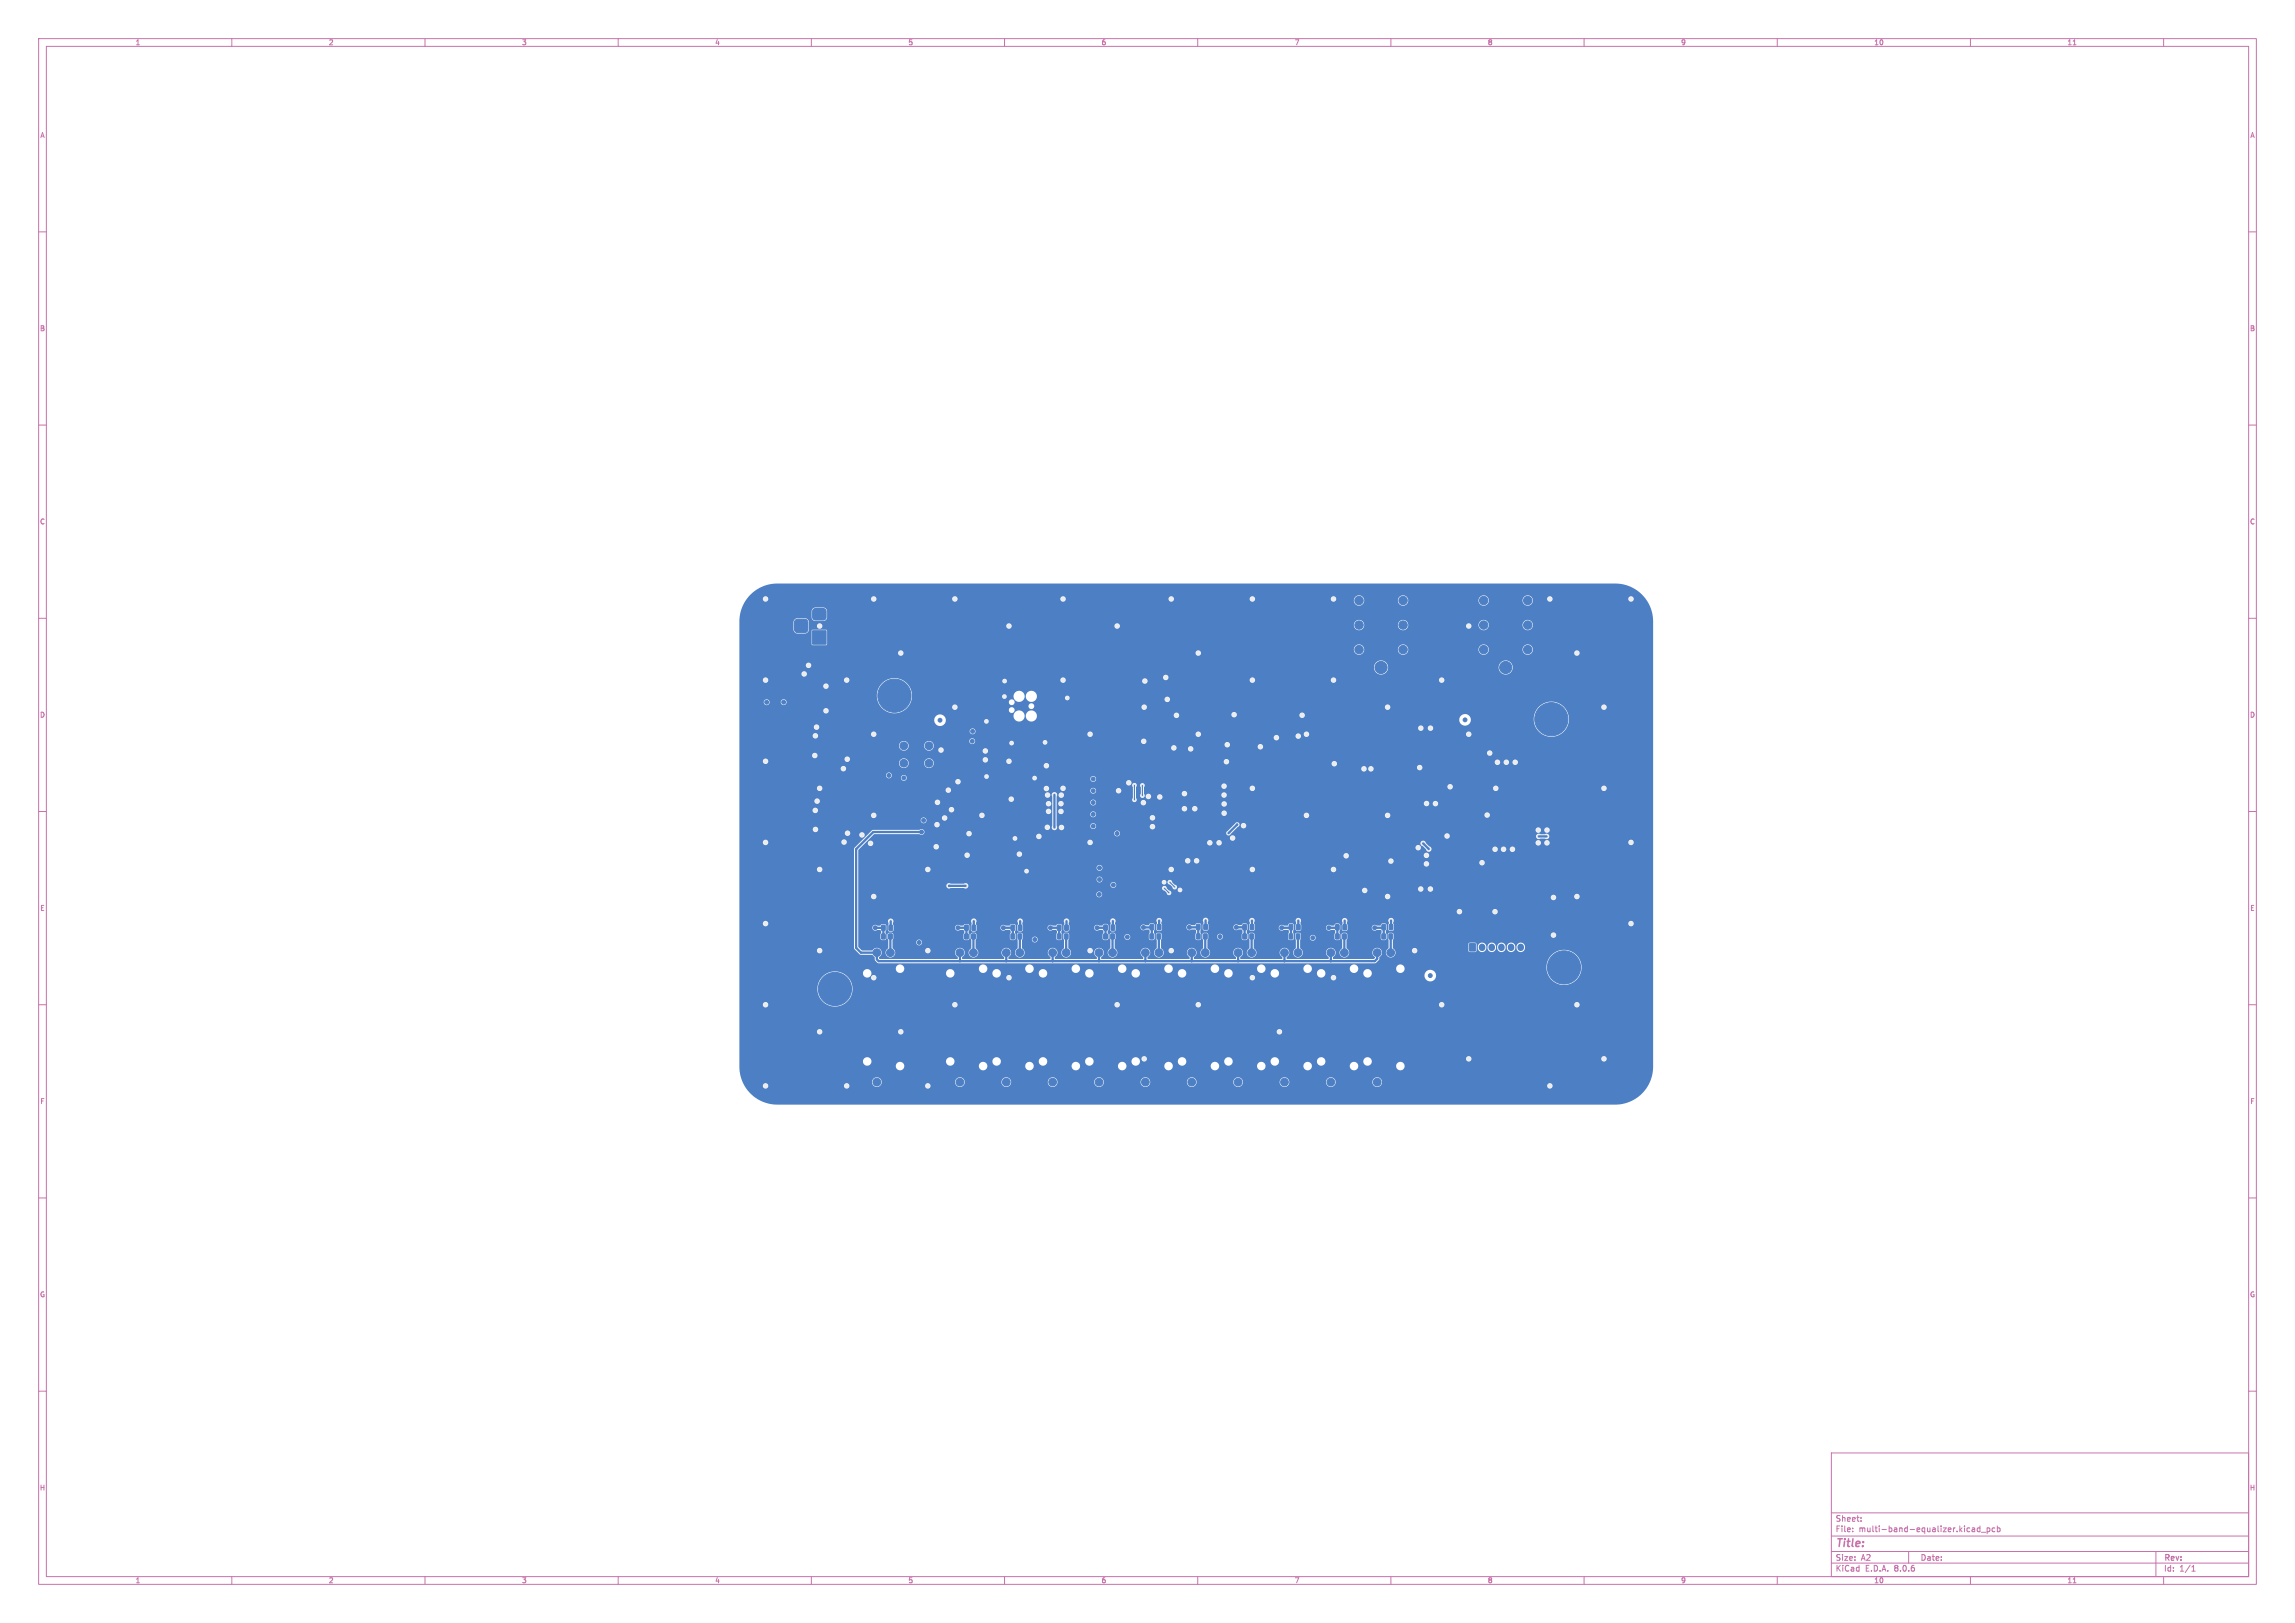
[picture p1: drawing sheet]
<svg xmlns="http://www.w3.org/2000/svg" width="594mm" height="420mm" viewBox="0 0 594 420" stroke-linecap="round" stroke-linejoin="round" font-family="sans-serif">
<defs><g id="words">
<text font-size="2.8" fill="#c872ab" x="475" y="400.9">Title:</text>
<g font-size="2.1" fill="#c872ab">
<text x="475" y="394">Sheet:</text>
<text x="475" y="396.7">File:</text>
<text x="481.1" y="396.7">multi-band-equalizer.kicad_pcb</text>
<text x="475" y="406.9">KiCad</text>
<text x="475" y="404.1">Size:</text>
<text x="481.7" y="404.1">A2</text>
<text x="482.7" y="406.9">E.D.A.</text>
<text x="490.3" y="406.9">8.0.6</text>
<text x="497" y="404.1">Date:</text>
<text x="560" y="404.3">Rev:</text>
<text x="560" y="406.9">Id:</text>
<text x="564.1" y="406.9">1/1</text>
</g>
<g font-size="1.8" fill="#c872ab">
<text x="35" y="11.9">1</text>
<text x="85" y="11.9">2</text>
<text x="135" y="11.9">3</text>
<text x="185" y="11.9">4</text>
<text x="235" y="11.9">5</text>
<text x="285" y="11.9">6</text>
<text x="335" y="11.9">7</text>
<text x="385" y="11.9">8</text>
<text x="435" y="11.9">9</text>
<text x="485" y="11.9">10</text>
<text x="535" y="11.9">11</text>
<text x="10.3" y="35.9">A</text>
<text x="582.4" y="35.9">A</text>
<text x="10.3" y="85.9">B</text>
<text x="582.3" y="85.9">B</text>
<text x="10.3" y="135.9">C</text>
<text x="582.3" y="135.9">C</text>
<text x="10.3" y="185.9">D</text>
<text x="582.3" y="185.9">D</text>
<text x="10.3" y="235.9">E</text>
<text x="582.3" y="235.9">E</text>
<text x="10.3" y="285.9">F</text>
<text x="582.4" y="285.9">F</text>
<text x="10.3" y="335.9">G</text>
<text x="582.3" y="335.9">G</text>
<text x="10.2" y="385.9">H</text>
<text x="582.2" y="385.9">H</text>
<text x="35" y="409.9">1</text>
<text x="85" y="409.9">2</text>
<text x="135" y="409.9">3</text>
<text x="185" y="409.9">4</text>
<text x="235" y="409.9">5</text>
<text x="285" y="409.9">6</text>
<text x="335" y="409.9">7</text>
<text x="385" y="409.9">8</text>
<text x="435" y="409.9">9</text>
<text x="485" y="409.9">10</text>
<text x="535" y="409.9">11</text>
</g>
</g></defs>
<g fill="none" stroke="#c872ab" stroke-width=".26">
<path d="M10 10h574v400h-574zM12 12h570v396h-570zM60 10v2M110 10v2M160 10v2M210 10v2M260 10v2M310 10v2M360 10v2M410 10v2M460 10v2M510 10v2"/>
<path d="M536.6 11.6h.7M560 10v2M10 60h2M582 60h2M10 110h2M582 110h2M10 160h2M582 160h2M10 210h2M582 210h2M10 260h2M582 260h2"/>
<path d="M10 310h2M582 310h2M10 360h2M474 376h108v32h-108zM582 360h2M474 397.5h108M474 391.5h108M479.5 396.2v.2M479.5 395.4v.2M481.7 393.5v.2M481.7 392.7v.2M510.6 395.4h.4l.1 1"/>
<path d="M511.1 396.3l-.5 .1M511.1 395.7l-.5 .1M512.5 395.4h-.5l-.3 .3 .2 .6h.6M512.5 394.9v1.5M512.8 396.5h1.2M514.3 395.4h.4l.3 .3-.1 .6h-.6M514.3 395.4v1.5M516.3 395.4h-.4l-.3 .3 .1 .6h.6M517 395.4h.4l.3 .3-.2 .6h-.5M517 394.9v1.5M60 408v2M110 408v2"/>
<path d="M160 408v2M210 408v2M260 408v2M310 408v2M360 408v2M410 408v2M460 408v2M474 404.5h108M474 401.5h108M494 401.5v3M510 408v2M536.6 409.6h.7"/>
<path d="M558 401.5v6.5M560 408v2M567.3 406.6h.9M567.3 405.5l.4-.4v1.5"/>
</g>
<g fill="#4d7fc4" stroke="#4d7fc4" stroke-width=".26">
<path d="M210.3 163.2h3.5v3.5h-3.5z"/>
<path d="M210.5 157.7l.6-.2h2l.4 .1 .3 .6-.1 2-.6 .3h-2l-.5-.2-.3-.6z"/>
<path d="M205.9 160.5l.5-.3h1.8a.88 .88 0 0 1 .9 .9v1.7a.88 .88 0 0 1-.9 .9h-1.7a.88 .88 0 0 1-.9-.9v-1.8z"/>
<path d="M380.3 244.2h1.6v1.9h-1.6z"/>
<path d="M335.5 241.7l.7-.1 .2 .2-.1 1.2-.8-.1z"/>
<path d="M333.7 241.7l.7-.1 .2 .2-.1 1.2-.9-.1z"/>
<path d="M359.5 241.7l.7-.1 .2 .2-.1 1.2-.8-.1z"/>
<path d="M357.7 241.7l.7-.1 .2 .2-.1 1.2-.9-.1z"/>
<path d="M299.5 241.7l.7-.1 .2 .2-.1 1.2-.9-.1z"/>
<path d="M297.7 241.7l.7-.1 .2 .2-.1 1.2-.9-.1z"/>
<path d="M230 241.7l.7-.1 .3 .2-.2 1.2-.8-.1z"/>
<path d="M228.2 241.7l.7-.1 .2 .2-.1 1.2-.9-.1z"/>
<path d="M321.7 239.3l.7-.1 .2 .2v1l-.1 .2-.8-.1z"/>
<path d="M323.6 239.3l.7-.1 .2 .2v1l-.1 .2-.8-.1z"/>
<path d="M285.7 239.4l.7-.1 .2 .2-.1 1.3-.8-.2z"/>
<path d="M287.6 239.4l.7-.1 .2 .2-.1 1.3-.8-.2z"/>
<path d="M297.7 239.3l.7-.1 .2 .2v1l-.1 .2-.9-.1z"/>
<path d="M299.6 239.3l.7-.1 .2 .2-.1 1.2-.9-.1z"/>
<path d="M273.7 239.4h.7l.2 .1v1l-.1 .3-.8-.2z"/>
<path d="M275.6 239.4h.7l.2 .1-.1 1.3-.8-.2z"/>
<path d="M287.5 241.7l.7-.1 .3 .2-.2 1.2-.8-.1z"/>
<path d="M285.7 241.7l.7-.1 .2 .2-.1 1.2-.9-.1z"/>
<path d="M333.7 239.3l.7-.1 .2 .2-.1 1.2-.8-.1z"/>
<path d="M335.6 239.3l.7-.1 .2 .2-.1 1.2-.8-.1z"/>
<path d="M323.5 241.7l.7-.1 .3 .2-.2 1.2-.8-.1z"/>
<path d="M321.7 241.7l.7-.1 .2 .2-.1 1.2-.9-.1z"/>
<path d="M263.5 241.7l.7-.1 .3 .2-.2 1.2-.8-.1z"/>
<path d="M261.7 241.7l.7-.1 .2 .2-.1 1.2-.9-.1z"/>
<path d="M261.7 239.4h.7l.2 .1v1l-.1 .3-.8-.2z"/>
<path d="M263.6 239.4h.7l.2 .1v1l-.1 .3-.8-.2z"/>
<path d="M275.5 241.7l.7-.1 .3 .2-.2 1.2-.8-.1z"/>
<path d="M273.7 241.7l.7-.1 .2 .2-.1 1.2-.9-.1z"/>
<path d="M228.2 239.4h.7l.2 .1-.1 1.3-.8-.1z"/>
<path d="M230.1 239.4h.7l.2 .1-.1 1.3-.8-.1z"/>
<path d="M357.7 239.3l.7-.1 .2 .2v1l-.1 .2-.8-.1z"/>
<path d="M359.6 239.3l.7-.1 .2 .2v1l-.1 .2-.8-.1z"/>
<path d="M347.5 241.7l.7-.1 .3 .2-.2 1.2-.8-.1z"/>
<path d="M345.7 241.7l.7-.1 .2 .2-.1 1.2-.9-.1z"/>
<path d="M249.7 239.4h.7l.2 .1-.1 1.3-.8-.2z"/>
<path d="M251.6 239.4h.7l.2 .1-.1 1.3-.8-.2z"/>
<path d="M311.5 241.7l.7-.1 .3 .2-.2 1.2-.8-.1z"/>
<path d="M309.7 241.7l.7-.1 .2 .2-.1 1.2-.9-.1z"/>
<path d="M345.7 239.3l.7-.1 .2 .2-.1 1.3-.8-.2z"/>
<path d="M347.6 239.3l.7-.1 .2 .2-.1 1.3-.8-.2z"/>
<path d="M309.7 239.2l.7-.1 .2 .2-.1 1.3-.8-.2z"/>
<path d="M311.6 239.2l.7-.1 .2 .2-.1 1.3-.8-.2z"/>
<path d="M251.5 241.7l.7-.1 .3 .2-.2 1.2-.8-.1z"/>
<path d="M249.7 241.7l.7-.1 .2 .2-.1 1.2-.9-.1z"/>
<circle cx="291.8" cy="242.5" r=".5"/>
<circle cx="289.1" cy="215.7" r=".5"/>
<circle cx="282.9" cy="204.6" r=".5"/>
<circle cx="282.9" cy="210.7" r=".5"/>
<circle cx="202.8" cy="181.7" r=".5"/>
<circle cx="239" cy="212.3" r=".5"/>
<circle cx="398.3" cy="186.1" r=".45"/>
<circle cx="399.2" cy="183.8" r=".45"/>
<circle cx="399.2" cy="188.4" r=".45"/>
<circle cx="401.5" cy="182.9" r=".45"/>
<circle cx="401.5" cy="186.1" r="4.3"/>
<circle cx="401.5" cy="189.3" r=".45"/>
<circle cx="403.8" cy="183.8" r=".45"/>
<circle cx="403.8" cy="188.4" r=".45"/>
<circle cx="404.7" cy="186.1" r=".45"/>
<circle cx="339.8" cy="242.7" r=".5"/>
<circle cx="237.9" cy="243.9" r=".5"/>
<circle cx="284.6" cy="224.6" r=".5"/>
<circle cx="212.9" cy="255.9" r=".45"/>
<circle cx="213.8" cy="253.6" r=".45"/>
<circle cx="213.8" cy="258.2" r=".45"/>
<circle cx="216.1" cy="252.7" r=".45"/>
<circle cx="216.1" cy="255.9" r="4.3"/>
<circle cx="216.1" cy="259.1" r=".45"/>
<circle cx="218.4" cy="253.6" r=".45"/>
<circle cx="218.4" cy="258.2" r=".45"/>
<circle cx="219.3" cy="255.9" r=".45"/>
<circle cx="251.6" cy="191.8" r=".5"/>
<circle cx="288.1" cy="229" r=".5"/>
<circle cx="228.3" cy="180" r=".45"/>
<circle cx="229.2" cy="177.7" r=".45"/>
<circle cx="229.2" cy="182.3" r=".45"/>
<circle cx="231.5" cy="176.8" r=".45"/>
<circle cx="231.5" cy="180" r="4.3"/>
<circle cx="231.5" cy="183.3" r=".45"/>
<circle cx="233.8" cy="177.7" r=".45"/>
<circle cx="233.8" cy="182.3" r=".45"/>
<circle cx="234.7" cy="180" r=".45"/>
<circle cx="238.5" cy="215.3" r=".5"/>
<circle cx="251.7" cy="189.3" r=".5"/>
<circle cx="282.9" cy="207.7" r=".5"/>
<circle cx="284.5" cy="231.5" r=".5"/>
<circle cx="233.9" cy="193" r="1"/>
<circle cx="240.4" cy="193" r="1"/>
<circle cx="233.9" cy="197.5" r="1"/>
<circle cx="240.4" cy="197.5" r="1"/>
<circle cx="233.9" cy="201.3" r=".5"/>
<circle cx="363.1" cy="155.4" r="1.09"/>
<circle cx="363.1" cy="161.7" r="1.09"/>
<circle cx="363.1" cy="168.1" r="1.09"/>
<circle cx="351.7" cy="155.4" r="1.09"/>
<circle cx="351.7" cy="161.7" r="1.09"/>
<circle cx="351.7" cy="168.1" r="1.09"/>
<circle cx="357.4" cy="172.7" r="1.57"/>
<circle cx="230.1" cy="200.7" r=".5"/>
<circle cx="282.9" cy="213.8" r=".5"/>
<circle cx="401.6" cy="250.3" r=".45"/>
<circle cx="402.5" cy="248.1" r=".45"/>
<circle cx="402.5" cy="252.6" r=".45"/>
<circle cx="404.8" cy="247.1" r=".45"/>
<circle cx="404.8" cy="250.3" r="4.3"/>
<circle cx="404.8" cy="253.6" r=".45"/>
<circle cx="407.1" cy="248.1" r=".45"/>
<circle cx="407.1" cy="252.6" r=".45"/>
<circle cx="408" cy="250.3" r=".45"/>
<circle cx="315.8" cy="242.4" r=".5"/>
<circle cx="284.6" cy="227.6" r=".5"/>
<circle cx="395.4" cy="155.4" r="1.09"/>
<circle cx="395.4" cy="161.7" r="1.09"/>
<circle cx="395.4" cy="168.1" r="1.09"/>
<circle cx="384" cy="155.4" r="1.09"/>
<circle cx="384" cy="161.7" r="1.09"/>
<circle cx="384" cy="168.1" r="1.09"/>
<circle cx="389.7" cy="172.7" r="1.57"/>
<circle cx="267.8" cy="243.1" r=".5"/>
<circle cx="198.4" cy="181.7" r=".5"/>
<circle cx="282.9" cy="201.6" r=".5"/>
<circle cx="271.9" cy="240.1" r=".5"/>
<circle cx="332.5" cy="246.5" r="1"/>
<circle cx="336" cy="246.5" r="1"/>
<circle cx="332.5" cy="280" r="1"/>
<circle cx="331.7" cy="240.1" r=".5"/>
<circle cx="320" cy="240" r=".5"/>
<circle cx="307.8" cy="240" r=".5"/>
<circle cx="260.5" cy="246.5" r="1"/>
<circle cx="264" cy="246.5" r="1"/>
<circle cx="260.5" cy="280" r="1"/>
<circle cx="227" cy="246.5" r="1"/>
<circle cx="230.5" cy="246.5" r="1"/>
<circle cx="227" cy="280" r="1"/>
<circle cx="284.5" cy="246.5" r="1"/>
<circle cx="288" cy="246.5" r="1"/>
<circle cx="284.5" cy="280" r="1"/>
<circle cx="247.9" cy="240.1" r=".5"/>
<circle cx="379.2" cy="186.3" r=".5"/>
<circle cx="370.2" cy="252.5" r=".5"/>
<circle cx="308.5" cy="246.5" r="1"/>
<circle cx="312" cy="246.5" r="1"/>
<circle cx="308.5" cy="280" r="1"/>
<circle cx="320.5" cy="246.5" r="1"/>
<circle cx="324" cy="246.5" r="1"/>
<circle cx="320.5" cy="280" r="1"/>
<circle cx="343.9" cy="240.1" r=".5"/>
<circle cx="259.7" cy="240.1" r=".5"/>
<circle cx="272.5" cy="246.5" r="1"/>
<circle cx="276" cy="246.5" r="1"/>
<circle cx="272.5" cy="280" r="1"/>
<circle cx="356.5" cy="246.5" r="1"/>
<circle cx="360" cy="246.5" r="1"/>
<circle cx="356.5" cy="280" r="1"/>
<circle cx="355.8" cy="240.1" r=".5"/>
<circle cx="248.5" cy="246.5" r="1"/>
<circle cx="252" cy="246.5" r="1"/>
<circle cx="248.5" cy="280" r="1"/>
<circle cx="226.5" cy="240.1" r=".5"/>
<circle cx="243.3" cy="186.4" r=".5"/>
<circle cx="296" cy="240" r=".5"/>
<circle cx="296.5" cy="246.5" r="1"/>
<circle cx="300" cy="246.5" r="1"/>
<circle cx="296.5" cy="280" r="1"/>
<circle cx="344.5" cy="246.5" r="1"/>
<circle cx="348" cy="246.5" r="1"/>
<circle cx="344.5" cy="280" r="1"/>
<circle cx="283.9" cy="240.1" r=".5"/>
</g>
<path d="M383.6 245v.3M386.1 245v.3M388.6 245v.3M391.1 245v.3M393.6 245v.3" fill="none" stroke="#4d7fc4" stroke-width="1.7"/>
<g fill="#ececec" stroke="#ececec" stroke-width=".26">
<circle cx="261.7" cy="206.8" r=".45"/>
<circle cx="217.6" cy="193.1" r=".45"/>
<circle cx="381.5" cy="193.3" r=".45"/>
<circle cx="380.4" cy="225.1" r=".45"/>
<circle cx="302.4" cy="222.7" r=".45"/>
<circle cx="346.5" cy="194.4" r=".45"/>
<circle cx="338" cy="187.8" r=".45"/>
<circle cx="347.7" cy="194.4" r=".45"/>
<circle cx="219.4" cy="194.6" r=".45"/>
<circle cx="293.7" cy="211.3" r=".45"/>
<circle cx="308.9" cy="211.4" r=".45"/>
<circle cx="338" cy="186.5" r=".45"/>
<circle cx="298.9" cy="173.6" r=".45"/>
<circle cx="297.6" cy="173.6" r=".45"/>
<circle cx="353.8" cy="224.2" r=".45"/>
<circle cx="353.8" cy="225.3" r=".45"/>
<circle cx="379.2" cy="225.1" r=".45"/>
<circle cx="370.1" cy="195.4" r=".45"/>
<circle cx="379.3" cy="210.9" r=".45"/>
<circle cx="368.9" cy="195.4" r=".45"/>
<circle cx="250.3" cy="221.3" r=".45"/>
<circle cx="261.8" cy="192.3" r=".35"/>
<circle cx="218.5" cy="217.9" r=".45"/>
<circle cx="336" cy="238.2" r=".45"/>
<circle cx="367.7" cy="188.4" r=".45"/>
<circle cx="300.2" cy="206.2" r=".45"/>
<circle cx="387" cy="219.8" r=".45"/>
<circle cx="387.6" cy="197.3" r=".45"/>
<circle cx="353.2" cy="230.4" r=".45"/>
<circle cx="270.5" cy="192.1" r=".35"/>
<circle cx="370.2" cy="230.1" r=".45"/>
<circle cx="384.9" cy="210.9" r=".45"/>
<circle cx="242.5" cy="213.4" r=".45"/>
<circle cx="330.4" cy="190.9" r=".45"/>
<circle cx="369.2" cy="221.3" r=".45"/>
<circle cx="271.4" cy="210" r=".45"/>
<circle cx="260" cy="176.2" r=".35"/>
<circle cx="337" cy="185.1" r=".45"/>
<circle cx="219.4" cy="215.6" r=".45"/>
<circle cx="321.9" cy="213.7" r=".45"/>
<circle cx="336" cy="190.5" r=".45"/>
<circle cx="312" cy="238.2" r=".45"/>
<circle cx="316.8" cy="203.4" r=".45"/>
<circle cx="288" cy="238.3" r=".45"/>
<circle cx="250.8" cy="215.7" r=".45"/>
<circle cx="243.6" cy="194.1" r=".45"/>
<circle cx="389.9" cy="197.3" r=".45"/>
<circle cx="274.7" cy="205.8" r=".45"/>
<circle cx="303.8" cy="193.5" r=".45"/>
<circle cx="255.3" cy="186.7" r=".35"/>
<circle cx="211.1" cy="214.6" r=".45"/>
<circle cx="383.6" cy="223.3" r=".45"/>
<circle cx="371.5" cy="208" r=".45"/>
<circle cx="263.8" cy="221" r=".45"/>
<circle cx="246.3" cy="209.5" r=".45"/>
<circle cx="219.3" cy="196.5" r=".45"/>
<circle cx="296.3" cy="176.2" r=".45"/>
<circle cx="301.7" cy="175.3" r=".45"/>
<circle cx="317.4" cy="197.1" r=".45"/>
<circle cx="316.8" cy="205.7" r=".45"/>
<circle cx="306.6" cy="205.4" r=".45"/>
<circle cx="296" cy="191.8" r=".45"/>
<circle cx="255" cy="194.3" r=".45"/>
<circle cx="400.4" cy="218.1" r=".45"/>
<circle cx="265.7" cy="225.4" r=".35"/>
<circle cx="367.4" cy="198.6" r=".45"/>
<circle cx="367.1" cy="219.4" r=".45"/>
<circle cx="367.7" cy="230.1" r=".45"/>
<circle cx="260" cy="180.3" r=".35"/>
<circle cx="345.3" cy="197.6" r=".45"/>
<circle cx="210.9" cy="195.5" r=".45"/>
<circle cx="389.2" cy="219.8" r=".45"/>
<circle cx="270.8" cy="198.2" r=".45"/>
<circle cx="316.8" cy="208" r=".45"/>
<circle cx="213.8" cy="177.6" r=".45"/>
<circle cx="375.3" cy="203.6" r=".45"/>
<circle cx="270.8" cy="204.1" r=".45"/>
<circle cx="369.2" cy="223.6" r=".45"/>
<circle cx="264" cy="238.4" r=".45"/>
<circle cx="370.2" cy="188.4" r=".45"/>
<circle cx="211" cy="209.7" r=".45"/>
<circle cx="289.5" cy="204.6" r=".45"/>
<circle cx="360" cy="222.8" r=".45"/>
<circle cx="230.5" cy="238.4" r=".45"/>
<circle cx="271.4" cy="208" r=".45"/>
<circle cx="225.3" cy="218.2" r=".45"/>
<circle cx="262.7" cy="217" r=".35"/>
<circle cx="319" cy="216.9" r=".45"/>
<circle cx="304.5" cy="185.1" r=".45"/>
<circle cx="308.2" cy="193.8" r=".45"/>
<circle cx="353" cy="199" r=".45"/>
<circle cx="377.7" cy="235.9" r=".45"/>
<circle cx="298.3" cy="213.9" r=".45"/>
<circle cx="317.6" cy="192.7" r=".45"/>
<circle cx="292.2" cy="202.6" r=".45"/>
<circle cx="305.4" cy="230.3" r=".35"/>
<circle cx="298.3" cy="211.6" r=".45"/>
<circle cx="297.2" cy="206.1" r=".45"/>
<circle cx="274.6" cy="210" r=".45"/>
<circle cx="245.4" cy="204.5" r=".45"/>
<circle cx="255" cy="196.6" r=".45"/>
<circle cx="306.6" cy="209.3" r=".45"/>
<circle cx="211.5" cy="207.3" r=".45"/>
<circle cx="309.7" cy="222.8" r=".45"/>
<circle cx="307.4" cy="222.8" r=".45"/>
<circle cx="391.5" cy="219.8" r=".45"/>
<circle cx="398.1" cy="218.1" r=".45"/>
<circle cx="295.9" cy="207.7" r=".45"/>
<circle cx="252" cy="238.4" r=".45"/>
<circle cx="313.1" cy="218.1" r=".45"/>
<circle cx="223.1" cy="216.1" r=".45"/>
<circle cx="276.2" cy="180.6" r=".35"/>
<circle cx="271.1" cy="214.1" r=".45"/>
<circle cx="348" cy="238.3" r=".45"/>
<circle cx="244.5" cy="211.7" r=".45"/>
<circle cx="302.1" cy="181" r=".45"/>
<circle cx="402.1" cy="232.2" r=".45"/>
<circle cx="242.3" cy="219.1" r=".45"/>
<circle cx="315.5" cy="218.1" r=".45"/>
<circle cx="271.1" cy="205.7" r=".45"/>
<circle cx="316.8" cy="210.4" r=".45"/>
<circle cx="392.2" cy="197.3" r=".45"/>
<circle cx="300" cy="238.2" r=".45"/>
<circle cx="385.6" cy="194.9" r=".45"/>
<circle cx="402.1" cy="242" r=".45"/>
<circle cx="213.8" cy="183.9" r=".45"/>
<circle cx="209.3" cy="172.2" r=".45"/>
<circle cx="324" cy="238.2" r=".45"/>
<circle cx="274.6" cy="208" r=".45"/>
<circle cx="242.6" cy="207.6" r=".45"/>
<circle cx="255.3" cy="201" r=".35"/>
<circle cx="301.3" cy="228.3" r=".35"/>
<circle cx="369.2" cy="207.9" r=".45"/>
<circle cx="309.2" cy="209.3" r=".45"/>
<circle cx="354.8" cy="199" r=".45"/>
<circle cx="374.5" cy="216.3" r=".45"/>
<circle cx="208.1" cy="174.4" r=".45"/>
<circle cx="326.2" cy="193.2" r=".45"/>
<circle cx="348.4" cy="221.5" r=".45"/>
<circle cx="400.4" cy="214.8" r=".45"/>
<circle cx="268.9" cy="216.5" r=".45"/>
<circle cx="211" cy="190.4" r=".45"/>
<circle cx="267.8" cy="201.4" r=".35"/>
<circle cx="247.9" cy="202.3" r=".45"/>
<circle cx="319.4" cy="184.9" r=".45"/>
<circle cx="386.9" cy="235.9" r=".45"/>
<circle cx="218.3" cy="198.9" r=".45"/>
<circle cx="360" cy="238.2" r=".45"/>
<circle cx="211.3" cy="188.2" r=".45"/>
<circle cx="276" cy="238.4" r=".45"/>
<circle cx="398.2" cy="214.8" r=".45"/>
<circle cx="274.7" cy="214.1" r=".45"/>
<circle cx="272.9" cy="214.1" r=".45"/>
<circle cx="249.9" cy="229.2" r=".45"/>
<circle cx="245.6" cy="229.2" r=".45"/>
<circle cx="272.9" cy="205.7" r=".45"/>
<circle cx="320.2" cy="213.4" r=".35"/>
<circle cx="318" cy="215.6" r=".35"/>
<circle cx="368.3" cy="218.3" r=".45"/>
<circle cx="369.8" cy="219.7" r=".45"/>
<circle cx="400.3" cy="216.4" r=".45"/>
<circle cx="398.3" cy="216.4" r=".45"/>
<circle cx="302.8" cy="228.3" r=".35"/>
<circle cx="304.1" cy="229.6" r=".35"/>
<circle cx="301.4" cy="229.8" r=".35"/>
<circle cx="302.6" cy="231.1" r=".35"/>
<circle cx="293.6" cy="203.2" r=".35"/>
<circle cx="293.6" cy="207" r=".35"/>
<circle cx="295.7" cy="203.3" r=".35"/>
<circle cx="295.7" cy="205.9" r=".35"/>
<circle cx="296.1" cy="274" r=".45"/>
<circle cx="359.1" cy="211" r=".45"/>
<circle cx="296.1" cy="183" r=".45"/>
<circle cx="331.1" cy="267" r=".45"/>
<circle cx="380.1" cy="274" r=".45"/>
<circle cx="422.1" cy="155" r=".45"/>
<circle cx="289.1" cy="260" r=".45"/>
<circle cx="289.1" cy="162" r=".45"/>
<circle cx="282.1" cy="246" r=".45"/>
<circle cx="198.1" cy="176" r=".45"/>
<circle cx="282.1" cy="218" r=".45"/>
<circle cx="345.1" cy="225" r=".45"/>
<circle cx="282.1" cy="190" r=".45"/>
<circle cx="275.1" cy="204" r=".45"/>
<circle cx="324.1" cy="225" r=".45"/>
<circle cx="380.1" cy="162" r=".45"/>
<circle cx="275.1" cy="176" r=".45"/>
<circle cx="261.1" cy="162" r=".45"/>
<circle cx="310.1" cy="190" r=".45"/>
<circle cx="212.1" cy="246" r=".45"/>
<circle cx="310.1" cy="169" r=".45"/>
<circle cx="212.1" cy="225" r=".45"/>
<circle cx="345.1" cy="253" r=".45"/>
<circle cx="310.1" cy="260" r=".45"/>
<circle cx="212.1" cy="267" r=".45"/>
<circle cx="198.1" cy="239" r=".45"/>
<circle cx="345.1" cy="176" r=".45"/>
<circle cx="338.1" cy="190" r=".45"/>
<circle cx="303.1" cy="225" r=".45"/>
<circle cx="212.1" cy="162" r=".45"/>
<circle cx="240.1" cy="246" r=".45"/>
<circle cx="345.1" cy="155" r=".45"/>
<circle cx="240.1" cy="225" r=".45"/>
<circle cx="303.1" cy="155" r=".45"/>
<circle cx="198.1" cy="218" r=".45"/>
<circle cx="198.1" cy="281" r=".45"/>
<circle cx="254.1" cy="211" r=".45"/>
<circle cx="324.1" cy="204" r=".45"/>
<circle cx="219.1" cy="176" r=".45"/>
<circle cx="198.1" cy="197" r=".45"/>
<circle cx="303.1" cy="246" r=".45"/>
<circle cx="212.1" cy="204" r=".45"/>
<circle cx="240.1" cy="281" r=".45"/>
<circle cx="373.1" cy="260" r=".45"/>
<circle cx="261.1" cy="253" r=".45"/>
<circle cx="338.1" cy="211" r=".45"/>
<circle cx="233.1" cy="267" r=".45"/>
<circle cx="198.1" cy="260" r=".45"/>
<circle cx="359.1" cy="183" r=".45"/>
<circle cx="198.1" cy="155" r=".45"/>
<circle cx="275.1" cy="155" r=".45"/>
<circle cx="324.1" cy="155" r=".45"/>
<circle cx="219.1" cy="281" r=".45"/>
<circle cx="324.1" cy="176" r=".45"/>
<circle cx="226.1" cy="155" r=".45"/>
<circle cx="226.1" cy="190" r=".45"/>
<circle cx="226.1" cy="211" r=".45"/>
<circle cx="366.1" cy="246" r=".45"/>
<circle cx="226.1" cy="232" r=".45"/>
<circle cx="247.1" cy="155" r=".45"/>
<circle cx="226.1" cy="253" r=".45"/>
<circle cx="247.1" cy="183" r=".45"/>
<circle cx="261.1" cy="197" r=".45"/>
<circle cx="233.1" cy="169" r=".45"/>
<circle cx="247.1" cy="260" r=".45"/>
<circle cx="324.1" cy="253" r=".45"/>
<circle cx="380.1" cy="190" r=".45"/>
<circle cx="359.1" cy="232" r=".45"/>
<circle cx="373.1" cy="176" r=".45"/>
<circle cx="387.1" cy="204" r=".45"/>
<circle cx="422.1" cy="218" r=".45"/>
<circle cx="401.1" cy="155" r=".45"/>
<circle cx="401.1" cy="281" r=".45"/>
<circle cx="408.1" cy="169" r=".45"/>
<circle cx="408.1" cy="232" r=".45"/>
<circle cx="408.1" cy="260" r=".45"/>
<circle cx="415.1" cy="183" r=".45"/>
<circle cx="415.1" cy="204" r=".45"/>
<circle cx="415.1" cy="274" r=".45"/>
<circle cx="422.1" cy="239" r=".45"/>
</g>
<g fill="none" stroke="#4d7fc4" stroke-width=".6">
<path d="M238.5 215.3h-12.5l-4.4 4.4v25.6l1.2 1.2h4.2v1.7l.4 .5h128.4l.7-.6v-1.6M272.9 205.7v8.4M320.2 213.4l-2.2 2.2M368.3 218.3l1.5 1.4M398.3 216.4h2M230.5 238.4v1.7M245.6 229.2h.1M245.6 229.2h4.3M252 238.4v1.7M264 238.4v1.7M276 238.4v1.7M288 238.4v1.7"/>
<path d="M296 240l2.1-.1v2.4M300 238.2v1.7M307.8 240l2.3-.1v2.4M312 238.2v1.7M320 240l2.1-.1v2.4M324 238.2v1.7M336 238.2v1.7M348 238.2v1.7M360 238.2v1.7M226.5 240.1h2.1v2.2M230.5 242.3v4.2M230.5 242.3h.1"/>
<path d="M247.9 240.1h2.2M248.5 248.7h.1M248.5 246.5v2.2M250.1 240.1h.1M250.1 240.1v2.2M252 242.3v4.2M252 242.3h.1M259.7 240.1h2.4M260.5 248.7h-.1M260.5 246.5v2.2M262.1 240.1v2.2M262.1 240.1h.1"/>
<path d="M264 242.3v4.2M264 242.3h.1M271.9 240.1h2.2M272.5 248.7h.1M272.5 246.5v2.2M274.1 240.1h.1M274.1 240.1v2.2M276 242.3v4.2M276 242.3h.1M283.9 240.1h2.2M284.5 246.5v2.2M284.5 248.7h-.1"/>
<path d="M286.1 240.1h.1M286.1 240.1v2.2M288 242.3v4.2M288 242.3h.1M296.5 246.5v2.2M298.1 242.3h.1M299.9 242.3l.1 4.2M308.5 246.5v2.2M308.5 248.7h-.1M312 242.3v4.2M312 242.3h.1M320.5 246.5v2.2"/>
<path d="M320.5 248.7h-.1M324 242.3v4.2M331.7 240.1h2.3l.1-.2v2.4M332.5 246.5v2.2M332.5 248.7h.1M334.1 242.3h.1M336 242.3v4.2M336 242.3h.1M343.9 240.1l2.2-.2v2.4M344.5 248.7h-.1M344.5 246.5v2.2M348 242.3v4.2"/>
<path d="M355.8 240.1h2.2l.1-.2v2.4M358.1 242.3h.1M360 242.3v4.2M360 242.3h.1"/>
</g>
<path d="M293.6 203.2v3.8M295.7 203.3v2.6M301.4 229.8l1.2 1.3M302.8 228.3l1.3 1.3" fill="none" stroke="#4d7fc4" stroke-width=".3"/>
<path d="M194.2 153.9a9.8 9.8 0 0 1 7-2.9h216.9a9.8 9.8 0 0 1 9.8 9.8v115.3a9.8 9.8 0 0 1-9.8 9.7h-216.9a9.8 9.8 0 0 1-8.5-4.8h4.7l.1 .2a.71 .71 0 0 0 .7 .5 .71 .71 0 0 0 .7-.7h19.5l.1 .2a.71 .71 0 0 0 1.1 .3 .71 .71 0 0 0-.2-1.1 .71 .71 0 0 0-1 .6h-19.5l-.1-.2a.71 .71 0 0 0-.7-.5 .71 .71 0 0 0-.7 .7h-4.7l-.5-1h33.5v.2a1.25 1.25 0 0 0 2 .8h11.7l.1 .2a.71 .71 0 0 0 1.1 .3 .71 .71 0 0 0-.2-1.1 .71 .71 0 0 0-1 .6h-11.7l.5-1h19v.2a1.26 1.26 0 0 0 1.4 1.1 1.26 1.26 0 0 0 1.1-1.3h9.5v.2a1.26 1.26 0 0 0 1.4 1.1 1.26 1.26 0 0 0 1.1-1.3h9.5v.2a1.26 1.26 0 0 0 1.4 1.1 1.26 1.26 0 0 0 1.1-1.3h9.5v.2a1.26 1.26 0 0 0 1.4 1.1 1.26 1.26 0 0 0 1.1-1.3h9.5v.2a1.26 1.26 0 0 0 1.4 1.1 1.26 1.26 0 0 0 1.1-1.3h9.5v.2a1.26 1.26 0 0 0 1.4 1.1 1.26 1.26 0 0 0 1.1-1.3h9.5v.2a1.26 1.26 0 0 0 1.4 1.1 1.26 1.26 0 0 0 1.1-1.3h9.5v.2a1.26 1.26 0 0 0 1.4 1.1 1.26 1.26 0 0 0 1.1-1.3h9.5v.2a1.25 1.25 0 0 0 1.4 1.1 1.25 1.25 0 0 0 1.1-1.3h9.5v.2a1.25 1.25 0 0 0 2 .8h43.2l.1 .2a.71 .71 0 0 0 1.1 .3 .71 .71 0 0 0-.2-1.1 .71 .71 0 0 0-1 .6h-43.1a1.26 1.26 0 0 0-.3-2.1 1.26 1.26 0 0 0-1.8 1.1h-9.5v-.2a1.26 1.26 0 0 0-1.4-1 1.26 1.26 0 0 0-1.1 1.2h-9.5v-.2a1.26 1.26 0 0 0-1.4-1 1.26 1.26 0 0 0-1.1 1.2h-9.5v-.2a1.26 1.26 0 0 0-1.4-1 1.26 1.26 0 0 0-1.1 1.2h-9.5v-.2a1.26 1.26 0 0 0-1.4-1 1.26 1.26 0 0 0-1.1 1.2h-9.5v-.2a1.26 1.26 0 0 0-1.4-1 1.26 1.26 0 0 0-1.1 1.2h-9.5v-.2a1.26 1.26 0 0 0-1.4-1 1.26 1.26 0 0 0-1.1 1.2h-9.5v-.2a1.25 1.25 0 0 0-1.4-1 1.25 1.25 0 0 0-1.1 1.2h-9.5v-.2a1.26 1.26 0 0 0-1.4-1 1.26 1.26 0 0 0-1.1 1.2h-9.5v-.2a1.26 1.26 0 0 0-1.4-1 1.26 1.26 0 0 0-1.1 1.2h-19v-.2a1.26 1.26 0 0 0-1.4-1 1.26 1.26 0 0 0-1.1 1.2h-33.5l-.7-2.2-.1-2h40.5a1.1 1.1 0 0 0 1.1 1.2 1.1 1.1 0 0 0 1.1-1.2h19.3v.2a1.1 1.1 0 0 0 1.1 1 1.1 1.1 0 0 0 1.1-1.2h9.8v.2a1.1 1.1 0 0 0 1.1 1 1.1 1.1 0 0 0 1.1-1.2h9.8v.2a1.1 1.1 0 0 0 1.1 1 1.1 1.1 0 0 0 1.1-1.2h9.8v.2a1.1 1.1 0 0 0 1.1 1 1.1 1.1 0 0 0 1.1-1.2h9.8v.2a1.1 1.1 0 0 0 1.1 1 1.1 1.1 0 0 0 1.1-1.2h9.8v.2a1.1 1.1 0 0 0 1.1 1 1.1 1.1 0 0 0 1.1-1.2h9.8v.2a1.1 1.1 0 0 0 1.1 1 1.1 1.1 0 0 0 1.1-1.2h9.8v.2a1.1 1.1 0 0 0 1.1 1 1.1 1.1 0 0 0 1.1-1.2h9.8v.2a1.1 1.1 0 0 0 1.1 1 1.1 1.1 0 0 0 1.1-1.2h9.8v.2a1.1 1.1 0 0 0 1.6 .8 1.1 1.1 0 0 0 0-1.9 1.1 1.1 0 0 0-1.6 .9h-9.8l-.1-.2a1.1 1.1 0 0 0-1.1-.8 1.1 1.1 0 0 0-1 1h-9.8l-.1-.2a1.1 1.1 0 0 0-1.1-.8 1.1 1.1 0 0 0-1 1h-9.8l-.1-.2a1.1 1.1 0 0 0-1.1-.8 1.1 1.1 0 0 0-1 1h-9.8l-.1-.2a1.1 1.1 0 0 0-1.1-.8 1.1 1.1 0 0 0-1 1h-9.8l-.1-.2a1.1 1.1 0 0 0-1.1-.8 1.1 1.1 0 0 0-1 1h-9.8l-.1-.2a1.1 1.1 0 0 0-1.1-.8 1.1 1.1 0 0 0-1 1h-9.8l-.1-.2a1.1 1.1 0 0 0-1.1-.8 1.1 1.1 0 0 0-1 1h-9.8l-.1-.2a1.1 1.1 0 0 0-1.1-.8 1.1 1.1 0 0 0-1 1h-9.8l-.1-.2a1.1 1.1 0 0 0-1.1-.8 1.1 1.1 0 0 0-1 1h-19.3l-.1-.2a1.1 1.1 0 0 0-1.1-.8 1.1 1.1 0 0 0-1 1h-40.5v-1.2h32v.2a1.1 1.1 0 0 0 1.1 1 1.1 1.1 0 0 0 1.1-1.2h19.3v.2a1.1 1.1 0 0 0 1.1 1 1.1 1.1 0 0 0 1.1-1.2h9.8v.2a1.1 1.1 0 0 0 1.1 1 1.1 1.1 0 0 0 1.1-1.2h9.8v.2a1.1 1.1 0 0 0 1.1 1 1.1 1.1 0 0 0 1.1-1.2h9.8v.2a1.1 1.1 0 0 0 1.1 1 1.1 1.1 0 0 0 1.1-1.2h9.8v.2a1.1 1.1 0 0 0 1.4 .9 1.1 1.1 0 0 0 .5-1.7h.6l.1 .2a.7 .7 0 0 0 1 .4h8.4v.2a1.1 1.1 0 0 0 1.1 1 1.1 1.1 0 0 0 1.1-1.2h9.8v.2a1.1 1.1 0 0 0 1.1 1 1.1 1.1 0 0 0 1.1-1.2h9.8v.2a1.1 1.1 0 0 0 1.1 1 1.1 1.1 0 0 0 1.1-1.2h9.8v.2a1.1 1.1 0 0 0 1.1 1 1.1 1.1 0 0 0 1.1-1.2h9.8v.2a1.1 1.1 0 0 0 1.4 .9 1.1 1.1 0 0 0 .5-1.7h24.6l.1 .2a.7 .7 0 0 0 .7 .5 .7 .7 0 0 0 .7-.7h33.5l.1 .2a.71 .71 0 0 0 1.1 .3 .71 .71 0 0 0-.2-1.1 .71 .71 0 0 0-1 .6h-33.6a.7 .7 0 0 0-.7-.7 .7 .7 0 0 0-.7 .7h-24.6a1.1 1.1 0 0 0-1.2-.4 1.1 1.1 0 0 0-.7 1h-9.8l-.1-.2a1.1 1.1 0 0 0-1.1-.8 1.1 1.1 0 0 0-1 1h-9.8l-.1-.2a1.1 1.1 0 0 0-1.1-.8 1.1 1.1 0 0 0-1 1h-9.8l-.1-.2a1.1 1.1 0 0 0-1.1-.8 1.1 1.1 0 0 0-1 1h-9.8l-.1-.2a1.1 1.1 0 0 0-1.1-.8 1.1 1.1 0 0 0-1 1h-8.4a.71 .71 0 0 0 0-1.2 .71 .71 0 0 0-1.1 .6h-.6a1.1 1.1 0 0 0-1.2-.4 1.1 1.1 0 0 0-.7 1h-9.8l-.1-.2a1.1 1.1 0 0 0-1.1-.8 1.1 1.1 0 0 0-1 1h-9.8l-.1-.2a1.1 1.1 0 0 0-1.1-.8 1.1 1.1 0 0 0-1 1h-9.8l-.1-.2a1.1 1.1 0 0 0-1.1-.8 1.1 1.1 0 0 0-1 1h-9.8l-.1-.2a1.1 1.1 0 0 0-1.1-.8 1.1 1.1 0 0 0-1 1h-19.3l-.1-.2a1.1 1.1 0 0 0-1.1-.8 1.1 1.1 0 0 0-1 1h-32v-7.6h20l.1 .2a.71 .71 0 0 0 .7 .5 .71 .71 0 0 0 .7-.7h19.5l.1 .2a.71 .71 0 0 0 .7 .5 .71 .71 0 0 0 .7-.7h96.5l.1 .2a.71 .71 0 0 0 1.1 .3 .71 .71 0 0 0-.2-1.1 .71 .71 0 0 0-1 .6h-96.5l-.1-.2a.71 .71 0 0 0-.7-.5 .71 .71 0 0 0-.7 .7h-19.5l-.1-.2a.71 .71 0 0 0-.7-.5 .71 .71 0 0 0-.7 .7h-20v-7h6l.1 .2a.71 .71 0 0 0 1.1 .3 .71 .71 0 0 0-.2-1.1 .71 .71 0 0 0-1 .6h-6v-4.1h20.2v.4a4.6 4.6 0 0 0 6.5 3.7h28.3l.1 .2a.71 .71 0 0 0 .7 .5 .71 .71 0 0 0 .7-.7h40.5l.1 .2a.7 .7 0 0 0 .7 .5 .7 .7 0 0 0 .6-.7h19.6l.1 .2a.7 .7 0 0 0 .7 .5 .7 .7 0 0 0 .7-.7h61.5l.1 .2a.7 .7 0 0 0 .7 .5 .7 .7 0 0 0 .6-.7h33.6l.1 .2a.71 .71 0 0 0 1.1 .3 .71 .71 0 0 0-.2-1.1 .71 .71 0 0 0-1 .6h-33.6v-.2a.7 .7 0 0 0-.7-.5 .7 .7 0 0 0-.7 .7h-61.5l-.1-.2a.7 .7 0 0 0-.7-.5 .7 .7 0 0 0-.7 .7h-19.6v-.2a.7 .7 0 0 0-.7-.5 .7 .7 0 0 0-.7 .7h-40.5l-.1-.2a.71 .71 0 0 0-.7-.5 .71 .71 0 0 0-.7 .7h-28.3a4.5 4.5 0 0 0 1.5-7h5.8l.2 .4a.7 .7 0 0 0 .8 .3 .7 .7 0 0 0 .5-.7h33.5l.1 .2a.71 .71 0 0 0 .7 .5 .71 .71 0 0 0 .7-.7h61.5l.1 .2a.71 .71 0 0 0 .7 .5 .71 .71 0 0 0 .7-.7h19.5l.1 .2a.7 .7 0 0 0 1.1 .3 .7 .7 0 0 0-.2-1.1 .7 .7 0 0 0-1 .6h-19.5l-.1-.2a.71 .71 0 0 0-.7-.5 .71 .71 0 0 0-.7 .7h-61.5l-.1-.2a.71 .71 0 0 0-.7-.5 .71 .71 0 0 0-.7 .7h-33.5l-.1-.2a.71 .71 0 0 0-.7-.5 .71 .71 0 0 0-.7 .7h-5.8l-1.6-1.2h5.4v.2a1.1 1.1 0 0 0 1.1 1 1.1 1.1 0 0 0 1.1-1.2h19.3v.2a1.1 1.1 0 0 0 1.1 1 1.1 1.1 0 0 0 1.1-1.2h9.8v.2a1.1 1.1 0 0 0 1.1 1 1.1 1.1 0 0 0 1.1-1.2h9.8v.2a1.1 1.1 0 0 0 1.1 1 1.1 1.1 0 0 0 1.1-1.2h9.8v.2a1.1 1.1 0 0 0 1.1 1 1.1 1.1 0 0 0 1.1-1.2h9.8v.2a1.1 1.1 0 0 0 1.1 1 1.1 1.1 0 0 0 1.1-1.2h9.8v.2a1.1 1.1 0 0 0 1.1 1 1.1 1.1 0 0 0 1.1-1.2h9.8v.2a1.1 1.1 0 0 0 1.1 1 1.1 1.1 0 0 0 1.1-1.2h9.8v.2a1.1 1.1 0 0 0 1.1 1 1.1 1.1 0 0 0 1.1-1.2h9.8v.2a1.1 1.1 0 0 0 1.1 1 1.1 1.1 0 0 0 1.1-1.2h9.8v.2a1.1 1.1 0 0 0 .8 .9 1.1 1.1 0 0 0 1.2-.4h13.8v.2a1.51 1.51 0 0 0 2.4 1 1.51 1.51 0 0 0-.2-2.6 1.51 1.51 0 0 0-2.2 1.4h-13.8a1.1 1.1 0 0 0-.6-1.7 1.1 1.1 0 0 0-1.4 1h-9.8l-.1-.2a1.1 1.1 0 0 0-1.1-.8 1.1 1.1 0 0 0-1 1h-9.8l-.1-.2a1.1 1.1 0 0 0-1.1-.8 1.1 1.1 0 0 0-1 1h-9.8l-.1-.2a1.1 1.1 0 0 0-1.1-.8 1.1 1.1 0 0 0-1 1h-9.8l-.1-.2a1.1 1.1 0 0 0-1.1-.8 1.1 1.1 0 0 0-1 1h-9.8l-.1-.2a1.1 1.1 0 0 0-1.1-.8 1.1 1.1 0 0 0-1 1h-9.8l-.1-.2a1.1 1.1 0 0 0-1.1-.8 1.1 1.1 0 0 0-1 1h-9.8l-.1-.2a1.1 1.1 0 0 0-1.1-.8 1.1 1.1 0 0 0-1 1h-9.8l-.1-.2a1.1 1.1 0 0 0-1.1-.8 1.1 1.1 0 0 0-1 1h-9.8l-.1-.2a1.1 1.1 0 0 0-1.1-.8 1.1 1.1 0 0 0-1 1h-19.3l-.1-.2a1.1 1.1 0 0 0-1.1-.8 1.1 1.1 0 0 0-1 1l-5.6-.1a4.6 4.6 0 0 0-6.2 4.2h-20.2v-5.3h40.5v.2a1.1 1.1 0 0 0 1.1 1 1.1 1.1 0 0 0 1.1-1.2h19.3v.2a1.1 1.1 0 0 0 1.1 1 1.1 1.1 0 0 0 1.1-1.2h9.8v.2a1.1 1.1 0 0 0 1.1 1 1.1 1.1 0 0 0 1.1-1.2h9.8v.2a1.1 1.1 0 0 0 1.1 1 1.1 1.1 0 0 0 1.1-1.2h9.8v.2a1.1 1.1 0 0 0 1.1 1 1.1 1.1 0 0 0 1.1-1.2h9.8v.2a1.1 1.1 0 0 0 1.1 1 1.1 1.1 0 0 0 1.1-1.2h9.8v.2a1.1 1.1 0 0 0 1.1 1 1.1 1.1 0 0 0 1.1-1.2h9.8v.2a1.1 1.1 0 0 0 1.1 1 1.1 1.1 0 0 0 1.1-1.2h9.8v.2a1.1 1.1 0 0 0 1.1 1 1.1 1.1 0 0 0 1.1-1.2h9.8v.2a1.1 1.1 0 0 0 1.1 1 1.1 1.1 0 0 0 1.1-1.2h9.8v.2a1.1 1.1 0 0 0 1.3 1 1.1 1.1 0 0 0 .8-1.5h36.7l.1 .5a4.6 4.6 0 0 0 7 3.4 4.6 4.6 0 0 0-.3-7.8 4.6 4.6 0 0 0-6.8 3.9h-36.7a1.1 1.1 0 0 0-1.2-.7 1.1 1.1 0 0 0-.9 1h-9.8l-.1-.2a1.1 1.1 0 0 0-1.1-.8 1.1 1.1 0 0 0-1 1h-9.8l-.1-.2a1.1 1.1 0 0 0-1.1-.8 1.1 1.1 0 0 0-1 1h-9.8l-.1-.2a1.1 1.1 0 0 0-1.1-.8 1.1 1.1 0 0 0-1 1h-9.8l-.1-.2a1.1 1.1 0 0 0-1.1-.8 1.1 1.1 0 0 0-1 1h-9.8l-.1-.2a1.1 1.1 0 0 0-1.1-.8 1.1 1.1 0 0 0-1 1h-9.8l-.1-.2a1.1 1.1 0 0 0-1.1-.8 1.1 1.1 0 0 0-1 1h-9.8l-.1-.2a1.1 1.1 0 0 0-1.1-.8 1.1 1.1 0 0 0-1 1h-9.8l-.1-.2a1.1 1.1 0 0 0-1.1-.8 1.1 1.1 0 0 0-1 1h-9.8l-.1-.2a1.1 1.1 0 0 0-1.1-.8 1.1 1.1 0 0 0-1 1h-19.3l-.1-.2a1.1 1.1 0 0 0-1.1-.8 1.1 1.1 0 0 0-1 1h-40.5v-4.6h20l.1 .2a.71 .71 0 0 0 1.1 .3 .71 .71 0 0 0-.2-1.1 .71 .71 0 0 0-1 .6h-20v-7h6l.1 .2a.7 .7 0 0 0 1.1 .3 .7 .7 0 0 0-.2-1.1 .7 .7 0 0 0-1 .6h-6v-14h20l.1 .2a.71 .71 0 0 0 1.1 .3 .71 .71 0 0 0-.2-1.1 .71 .71 0 0 0-1 .6h-20v-5.3h29.6v25.6l1.6 1.7 3.2 .1 .6 .6 .1 .9 .9 .7h128.5l1-.9 .1-.7 .5-.5 .2-.7h1a1.25 1.25 0 0 0 1.5 1.3 1.25 1.25 0 0 0 .9-1.8h4.3l.1 .2a.7 .7 0 0 0 1.1 .3 .7 .7 0 0 0-.2-1.1 .7 .7 0 0 0-1 .6h-4.3l-.6-.6v-1h19.5v1.6l.5 .4 1.4-.1 .3-.3v-1.1h.3v.5a1.1 1.1 0 0 0 1.1 1 1.1 1.1 0 0 0 1.1-1v-.5h.3a1.16 1.16 0 0 0 1 1.5l.4-.1a1.17 1.17 0 0 0 .8-1.4h.3v.5a1.1 1.1 0 0 0 1.1 1 1.1 1.1 0 0 0 1.1-1v-.5h.3a1.16 1.16 0 0 0 1 1.5l.4-.1a1.17 1.17 0 0 0 .8-1.4h.3v.5a1.1 1.1 0 0 0 1.1 1 1.1 1.1 0 0 0 1.1-1 1.13 1.13 0 0 0-.9-1.5 1.13 1.13 0 0 0-1.3 1h-.3v-.1a1.1 1.1 0 0 0-1.2-.9 1.1 1.1 0 0 0-1 1h-.3v-.1a1.1 1.1 0 0 0-1.2-.9 1.1 1.1 0 0 0-1 1h-.3v-.1a1.1 1.1 0 0 0-1.2-.9 1.1 1.1 0 0 0-1 1h-.3v-.1a1.1 1.1 0 0 0-1.2-.9 1.1 1.1 0 0 0-1 1h-.3l-.1-.7-.4-.3h-1.3l-.4 .5h-19.5v-1.2l.2-.3v-.9h40.7a.71 .71 0 0 0 1 .6 .71 .71 0 0 0 .1-1.2 .71 .71 0 0 0-1.1 .4v.2h-40.7l-.2-.6h-.9l-.4 .4 .2 3.6-.5 .5-.2 .6h-1a1.27 1.27 0 0 0-1.9-1 1.27 1.27 0 0 0 .1 2.2l-.3 .5h-10.6v-.6l.5-.4 .2-.7h1v.2a1.27 1.27 0 0 0 2 .8 1.27 1.27 0 0 0-.2-2.1l.2-3.6-.4-.4h-.7l-.4 .4 .2 3.6-.5 .5-.2 .6h-1a1.26 1.26 0 0 0-1.9-1 1.26 1.26 0 0 0 .1 2.2l-.1 .5h-10.8v-.6l.5-.4 .2-.7h1a1.27 1.27 0 0 0 2 1.1 1.27 1.27 0 0 0-.2-2.2v-2.2l.2-.5h2.3v.1a.76 .76 0 0 0 1.3 .5 .76 .76 0 0 0-.2-1.3 .76 .76 0 0 0-1.1 .7h-2.3l-.1-1.2-1.1-.1-.3 .4 .2 3.6-.5 .5-.2 .6h-1a1.27 1.27 0 0 0-1.9-1 1.27 1.27 0 0 0 .1 2.2l-.1 .5h-10.8v-.5l.5-.5 .2-.7h1a1.27 1.27 0 0 0 2 1.1 1.27 1.27 0 0 0-.2-2.2l.2-3.6-.4-.4h-.7l-.4 .4 .2 3.6-.5 .5-.2 .6h-1a1.27 1.27 0 0 0-1.9-1 1.27 1.27 0 0 0 .1 2.2l-.1 .5h-10.8v-.6l.5-.4 .2-.7h1a1.27 1.27 0 0 0 2 1.1 1.27 1.27 0 0 0-.2-2.2v-2.2l.2-.8h2.3v.1a.76 .76 0 0 0 1.2 .5 .76 .76 0 0 0-.1-1.3 .76 .76 0 0 0-1.1 .7h-2.3v-.6l-.2-.4-1.2 .1-.1 1.3 .2 .4v2.2l-.5 .5-.2 .6h-1a1.27 1.27 0 0 0-1.9-1 1.27 1.27 0 0 0 .1 2.2l-.1 .5h-10.8v-.5l.5-.5 .2-.7h1a1.25 1.25 0 0 0 1.5 1.3 1.25 1.25 0 0 0 .9-1.8h1.3l.1 .2a.7 .7 0 0 0 1.1 .3 .7 .7 0 0 0-.2-1.1 .7 .7 0 0 0-1 .6h-1.3l-.6-.6 .2-3.6-.4-.4h-.7l-.4 .4v1.1l.2 .3v2.2l-.5 .5-.2 .6h-1a1.27 1.27 0 0 0-1.9-1 1.27 1.27 0 0 0 .1 2.2l-.1 .5h-10.8v-.6l.5-.4 .2-.7h1a1.27 1.27 0 0 0 2 1.1 1.27 1.27 0 0 0-.2-2.2v-2.2l.2-.7h2.3v.1a.75 .75 0 0 0 1.2 .5 .75 .75 0 0 0-.1-1.3 .75 .75 0 0 0-1.1 .7h-2.3v-.7l-.2-.4-1.2 .1-.1 1.3 .2 .4v2.2l-.5 .5-.2 .6h-1a1.26 1.26 0 0 0-1.9-1 1.26 1.26 0 0 0 .1 2.2l-.1 .5h-10.8v-.5l.5-.5 .2-.7h1a1.25 1.25 0 0 0 1.5 1.3 1.25 1.25 0 0 0 .9-1.8h4.3l.1 .2a.71 .71 0 0 0 1.1 .3 .71 .71 0 0 0-.2-1.1 .71 .71 0 0 0-1 .6h-4.3l-.6-.6v-2.2l.2-.3v-1.1l-.4-.4h-.6l-.5 .4 .2 3.6-.5 .5-.2 .6h-1a1.27 1.27 0 0 0-1.9-1 1.27 1.27 0 0 0 .1 2.2l-.1 .5h-10.8v-.5l.5-.5 .2-.7h1a1.27 1.27 0 0 0 2 1.1 1.27 1.27 0 0 0-.2-2.2v-2.2l2.6-.1a.75 .75 0 0 0 1.1 .7 .75 .75 0 0 0 .1-1.3 .75 .75 0 0 0-1.2 .5v.1h-2.5l.1-1.5-.4-.2h-.8l-.3 .4 .2 3.6-.5 .5-.2 .6h-1a1.27 1.27 0 0 0-1.9-1 1.27 1.27 0 0 0 .1 2.2l-.1 .5h-10.8v-.6l.5-.4 .2-.7h1a1.27 1.27 0 0 0 2 1.1 1.27 1.27 0 0 0-.2-2.2l.2-3.6-.4-.4h-.7l-.4 .4 .2 3.6-.5 .5-.2 .6h-1a1.27 1.27 0 0 0-1.9-1 1.27 1.27 0 0 0 .1 2.2l-.1 .5h-20.1l-.2-.2a.75 .75 0 0 1 .5-.8l.2-.7h1v.2a1.25 1.25 0 0 0 1.6 1 1.25 1.25 0 0 0 .8-1.7h7.8l.1 .2a.71 .71 0 0 0 1.1 .3 .71 .71 0 0 0-.2-1.1 .71 .71 0 0 0-1 .6h-7.8l-.6-.6v-1.5h6.1a.76 .76 0 0 0 1.1 .7 .76 .76 0 0 0 .2-1.3 .76 .76 0 0 0-1.2 .4l-.1 .2h-6.1l.2-2.1-.4-.4h-.7l-.4 .4 .2 3.6-.5 .5-.2 .6h-1a1.28 1.28 0 0 0-1-1.2 1.28 1.28 0 0 0-1.4 .7h-2.7l-.9-.9-.1-5h3.7a.77 .77 0 0 0 .4 .7 .77 .77 0 0 0 .9-.1h.7l.3 .3-.2 .8v1.2l.4 .3h.7l.4-.4v-1.1l-.2-.4 .2-1.8h.4v1.1l.4 .4 .9-.2 .2-.8h15.9a.77 .77 0 0 0 .5 .7 .77 .77 0 0 0 .8-.2l.9 .1 .2 .3-.2 .8v1.2l.4 .3h.7l.4-.4v-1.1l-.2-.4 .2-1.8h.4v1.1l.4 .4 .9-.2 .2-.8h6.1a.77 .77 0 0 0 .5 .7 .77 .77 0 0 0 .8-.2l1.2 .1 .2 .3-.2 .8v1.2l.4 .3h.7l.4-.4v-1.1l-.2-.4 .2-1.8h.4v1.1l.4 .4 .9-.2 .2-.8h6.3a.77 .77 0 0 0 .5 .7 .77 .77 0 0 0 .8-.2l1 .1 .2 .3-.2 .8v1.2l.4 .3h.6l.5-.5v-1l-.2-.4 .2-1.8h.4v1.1l.4 .4 .9-.2 .2-.8h6.4a.77 .77 0 0 0 .5 .7 .77 .77 0 0 0 .8-.2l.9 .1 .2 .3-.2 .8v1.2l.4 .3h.7l.4-.5v-1l-.2-.4 .2-1.9h.4v1.1l.4 .4 .9-.1 .2-.9h6.4v.2a.77 .77 0 0 0 1.3 .3h.8l.2 .3-.1 2.1 .3 .4h.7l.5-.5v-1l-.2-.4 .2-2h.4v1.1l.4 .4 .9-.1 .2-.8h6.3a.77 .77 0 0 0 .4 .7 .77 .77 0 0 0 .9-.2h1l.2 .3-.2 1v1.2l.4 .3h.7l.4-.5v-1l-.2-.4 .2-2h.4v1.1l.4 .4 .9-.2 .2-.7h6.4a.77 .77 0 0 0 .5 .7 .77 .77 0 0 0 .8-.2h.9l.2 .3-.2 1v1.2l.4 .3h.7l.4-.4v-1.1l-.2-.4 .2-2h.4v1.1l.4 .4 .8-.1 .3-.3v-.4h6.2v.1a.77 .77 0 0 0 1.3 .4l1.3 .2-.2 2.1 .3 .4h.7l.5-.5v-1l-.2-.4 .2-2h.4v1.1l.4 .4 .9-.1 .2-.7h6.4v.1a.77 .77 0 0 0 1.3 .4h.9l.2 .2-.2 2.1 .4 .4h.7l.4-.5v-1l-.2-.4 .2-2h.4v1.1l.4 .4 .9-.1 .2-.7h6.2l.1 .1a.77 .77 0 0 0 1.2 .4l1.3 .2-.2 2.1 .4 .4h.6l.5-.4-.2-2.1 .2-.3v-1.1h.4l.1 1.4 1 .1 .4-.5v-1.1l-.2-.3h60.8l.1 .2a.7 .7 0 0 0 1.1 .3 .7 .7 0 0 0-.2-1.1 .7 .7 0 0 0-1 .6h-60.8v-.3a.71 .71 0 0 0-.1-1 .71 .71 0 0 0-.9 0 .71 .71 0 0 0-.1 1l-.2 .7h-.4l-.4-.4-.7-.1-.3 .2-.2 .4h-1a.75 .75 0 0 0-.8-.1 .75 .75 0 0 0-.5 .7h-6.2l-.2-1.4a.71 .71 0 0 0-.1-1 .71 .71 0 0 0-1 0 .71 .71 0 0 0 0 1l-.2 .7h-.4l-.4-.4h-.7l-.5 .5h-.9a.75 .75 0 0 0-.8-.1 .75 .75 0 0 0-.4 .7h-6.4l-.2-1.4a.71 .71 0 0 0-.1-1 .71 .71 0 0 0-.9 0 .71 .71 0 0 0-.1 1l-.2 .7h-.4l-.4-.4-.7-.1-.3 .2-.2 .4h-1.1a.75 .75 0 0 0-.8-.1 .75 .75 0 0 0-.4 .7h-6.2l-.2-1.4a.71 .71 0 0 0-.1-1 .71 .71 0 0 0-.9 0 .71 .71 0 0 0-.1 1l-.2 .7h-.4l-.5-.5-.8 .1-.3 .4h-.8a.75 .75 0 0 0-.8-.1 .75 .75 0 0 0-.5 .7h-6.4l-.2-1.4a.71 .71 0 0 0-.1-.9 .71 .71 0 0 0-.9 0 .71 .71 0 0 0-.1 .9l-.2 .8h-.4l-.4-.5h-.7l-.5 .5h-1a.75 .75 0 0 0-.8-.1 .75 .75 0 0 0-.4 .7h-6.3l-.2-1.3a.71 .71 0 0 0-.1-1 .71 .71 0 0 0-1 0 .71 .71 0 0 0 0 1l-.2 .7h-.4l-.5-.5-.8 .1-.3 .4h-.9a.76 .76 0 0 0-.8-.1 .76 .76 0 0 0-.4 .7h-6.4l-.2-1.2a.71 .71 0 0 0-.1-1 .71 .71 0 0 0-.9 0 .71 .71 0 0 0-.1 1l-.2 .7h-.4l-.5-.4h-.8l-.3 .4h-.9a.76 .76 0 0 0-.8-.1 .76 .76 0 0 0-.4 .7h-6.4l-.2-1.3a.71 .71 0 0 0-.1-.9 .71 .71 0 0 0-.9 0 .71 .71 0 0 0-.1 .9l-.2 .8h-.4l-.5-.5-.8 .1-.3 .3h-.9a.76 .76 0 0 0-.8-.1 .76 .76 0 0 0-.5 .7h-6.3l-.2-1.3a.71 .71 0 0 0-.1-.9 .71 .71 0 0 0-.9 0 .71 .71 0 0 0-.1 .9l-.2 .8h-.4l-.5-.5-.8 .1-.3 .3h-1.1a.76 .76 0 0 0-.8-.1 .76 .76 0 0 0-.5 .7h-6.1l-.2-1.3a.71 .71 0 0 0-.1-.9 .71 .71 0 0 0-.9 0 .71 .71 0 0 0-.1 .9l-.2 .8h-.4l-.5-.5-.8 .1-.3 .3h-.9a.76 .76 0 0 0-.8-.1 .76 .76 0 0 0-.4 .7h-15.9l-.2-1.2a.71 .71 0 0 0-.1-1 .71 .71 0 0 0-.9 0 .71 .71 0 0 0-.1 1l-.2 .7h-.4l-.5-.5-.8 .1-.3 .3h-.8a.75 .75 0 0 0-.8-.1 .75 .75 0 0 0-.4 .7h-3.7v-4.2h154.9l.1 .2a.7 .7 0 0 0 .7 .5 .7 .7 0 0 0 .6-.7h7.8l.1 .2a.7 .7 0 0 0 1.1 .4 .7 .7 0 0 0-.2-1.2 .7 .7 0 0 0-1 .6h-7.8a.7 .7 0 0 0-.7-.7 .7 .7 0 0 0-.7 .7h-154.9v-3.9h3.3l.1 .2a.7 .7 0 0 0 1 .4 .7 .7 0 0 0 .1-1.2h57.2v.2a.75 .75 0 0 0 1.2 .4h73.4l.1 .2a.7 .7 0 0 0 .6 .5 .7 .7 0 0 0 .7-.5h41.6v.2a.7 .7 0 0 0 .9 .5 .7 .7 0 0 0 .4-.9h4.7l.1 .2a.7 .7 0 0 0 1.1 .3 .7 .7 0 0 0-.2-1.1 .7 .7 0 0 0-1 .6l-4.7-.1a.71 .71 0 0 0-.8-.3 .71 .71 0 0 0-.5 .6h-41.6a.71 .71 0 0 0-.6-.9 .71 .71 0 0 0-.8 .7l-73.3-.1a.76 .76 0 0 0-.3-1.2 .76 .76 0 0 0-1 .7h-57.3a.71 .71 0 0 0-1.1 .6h-3.3v-2.8h22.8l.1 .2a.72 .72 0 0 0 1.1 .4h3.4l.3 .1 51-.1 .1 .5 1 .7a.62 .62 0 0 0 .6 .7 .62 .62 0 0 0 .7-.7 .62 .62 0 0 0-.7-.6l-.1-.1h2.4a.6 .6 0 0 0 .6 .6 .6 .6 0 0 0 .6-.5h46.5v.2a.7 .7 0 0 0 1 .5 .7 .7 0 0 0 .3-1h13.2l.2 .4a.7 .7 0 0 0 .8 .2 .7 .7 0 0 0 .4-.6h1.1v.1a.71 .71 0 0 0 1.2 .4 .71 .71 0 0 0-.2-1.2 .71 .71 0 0 0-1 .7h-1.1v-.2a.7 .7 0 0 0-.8-.5 .7 .7 0 0 0-.6 .7l-13.2-.1a.71 .71 0 0 0-.8-.2 .71 .71 0 0 0-.5 .6h-46.5v-.1a.61 .61 0 0 0-.6-.6 .61 .61 0 0 0-.6 .6h-2.4l-.4-.4a.62 .62 0 0 0-.6-.6 .62 .62 0 0 0-.6 .5h-50.5l.3-.2v-.6h36.8a.75 .75 0 0 0 1.2 .6 .75 .75 0 0 0-.2-1.3h12.3v.2a.6 .6 0 0 0 .7 .4 .6 .6 0 0 0 .5-.6h.3l.2 .4 .4 .2 .6 .7a.61 .61 0 0 0 .6 .6 .61 .61 0 0 0 .7-.6 .61 .61 0 0 0-.7-.6l-.6-.6a.62 .62 0 0 0-.6-.7 .62 .62 0 0 0-.6 .6l-.3-.2a.6 .6 0 0 0-.7-.4 .6 .6 0 0 0-.5 .6h-12.4a.75 .75 0 0 0-.9 .7l-36.8-.1a.73 .73 0 0 0-1.1-.2l-3.5-.1a.71 .71 0 0 0-1.1 .6h-22.8v-1.6h61.7v.2a.76 .76 0 0 0 1.2 .4 .76 .76 0 0 0-.1-1.3 .76 .76 0 0 0-1.1 .7h-61.7v-2.6h17.3l.1 .2a.7 .7 0 0 0 .5 .5 .7 .7 0 0 0 .7-.3h24.4v.2a.61 .61 0 0 0 1 .3 .61 .61 0 0 0-.1-1 .61 .61 0 0 0-.9 .5h-24.4l.2-.4-.2-.4h43.1v.1a.75 .75 0 0 0 .6 .6 .75 .75 0 0 0 .8-.3h17.2l.1 .2a.7 .7 0 0 0 .7 .5 .7 .7 0 0 0 .7-.7h19.5l.1 .2a.71 .71 0 0 0 .7 .5 .71 .71 0 0 0 .7-.7h19.5l.1 .2a.71 .71 0 0 0 1.1 .3 .71 .71 0 0 0-.2-1.1 .71 .71 0 0 0-1 .6h-19.5l-.1-.2a.71 .71 0 0 0-.7-.5 .71 .71 0 0 0-.7 .7h-19.5l-.1-.2a.7 .7 0 0 0-.7-.5 .7 .7 0 0 0-.7 .7l-17.1-.1a.75 .75 0 0 0-.6-1.1 .75 .75 0 0 0-.9 .8l-43.1-.1a.71 .71 0 0 0-.8-.2 .71 .71 0 0 0-.5 .7h-17.3v-1.5h146.4v.2a.7 .7 0 0 0 .9 .5 .7 .7 0 0 0 .4-.9h13.1v.1a.7 .7 0 0 0 1.1 .4 .7 .7 0 0 0-.1-1.2 .7 .7 0 0 0-1 .7l-13.1-.1a.7 .7 0 0 0-.8-.3 .7 .7 0 0 0-.5 .6h-146.4v-.8l84.6 .1a.7 .7 0 0 0 .7 .7 .7 .7 0 0 0 .7-.8l.9 .1a.7 .7 0 0 0 .7 .7 .7 .7 0 0 0 .7-.7h48.9v.2a.7 .7 0 0 0 1.1 .4 .7 .7 0 0 0-.1-1.2 .7 .7 0 0 0-1 .6h-48.9a.71 .71 0 0 0-.7-.8 .71 .71 0 0 0-.7 .7h-.9a.7 .7 0 0 0-.7-.7 .7 .7 0 0 0-.7 .7h-84.6v-1.4h27.5v.2a.7 .7 0 0 0 .9 .5 .7 .7 0 0 0 .5-1h12.1l.1 .2a.7 .7 0 0 0 .5 .5 .7 .7 0 0 0 .7-.2h83.3v.1a.7 .7 0 0 0 .9 .5 .7 .7 0 0 0 .5-.7h19.4v.1a.7 .7 0 0 0 1.1 .4 .7 .7 0 0 0-.1-1.2 .7 .7 0 0 0-1 .7l-19.4-.1a.71 .71 0 0 0-.8-.5 .71 .71 0 0 0-.6 .7l-83.2-.1a.71 .71 0 0 0-.5-1.1 .71 .71 0 0 0-.9 .7h-12.2a.71 .71 0 0 0-.7-.4 .71 .71 0 0 0-.6 .7h-27.5v-1.3l.9-.9h18.6v.2a.7 .7 0 0 0 .7 .5 .7 .7 0 0 0 .7-.4h123.4v.1a.7 .7 0 0 0 1.1 .4 .7 .7 0 0 0-.1-1.2 .7 .7 0 0 0-1 .7l-123.4-.1a.71 .71 0 0 0-.6-.9 .71 .71 0 0 0-.8 .7h-18.6l.9-.9h.7v.2a.7 .7 0 0 0 .9 .5 .7 .7 0 0 0 .5-.9h55.4l.1 .2a.7 .7 0 0 0 .7 .5 .7 .7 0 0 0 .6-.6h29.6v.2a.7 .7 0 0 0 .8 .5 .7 .7 0 0 0 .6-.7h1v.2a.7 .7 0 0 0 .7 .5 .7 .7 0 0 0 .7-.5h51.4l.2 .4 1.3 1.1a.71 .71 0 0 0 .7 .6 .71 .71 0 0 0 .7-.6h15.8v.1a.7 .7 0 0 0 .7 .6 .7 .7 0 0 0 .7-.7h.8v.1a.7 .7 0 0 0 .7 .6 .7 .7 0 0 0 .7-.7h.9v.1a.71 .71 0 0 0 1.1 .4 .71 .71 0 0 0-.1-1.2 .71 .71 0 0 0-1 .7h-.9l-.1-.2a.7 .7 0 0 0-.7-.5 .7 .7 0 0 0-.6 .7h-.8l-.1-.2a.7 .7 0 0 0-.7-.5 .7 .7 0 0 0-.6 .7h-15.8l-.2-.6-1.3-1.1h28.4l.1 .2a.71 .71 0 0 0 .7 .5 .71 .71 0 0 0 .6-.7h.9v.2a.7 .7 0 0 0 .8 .5 .7 .7 0 0 0 .6-.8h20.3l.1 .2a.7 .7 0 0 0 1.1 .3 .7 .7 0 0 0-.2-1.1 .7 .7 0 0 0-1 .6l-20.3-.1a.71 .71 0 0 0-.8-.5 .71 .71 0 0 0-.6 .7h-.9v-.2a.71 .71 0 0 0-.7-.5 .71 .71 0 0 0-.7 .7h-28.4a.7 .7 0 0 0-.7-.5 .7 .7 0 0 0-.7 .7h-51.4v-.2a.7 .7 0 0 0-.7-.7 .7 .7 0 0 0-.7 .7h-1a.7 .7 0 0 0-.7-.7 .7 .7 0 0 0-.7 .7h-29.6a.7 .7 0 0 0-.6-.8 .7 .7 0 0 0-.8 .7l-55.5-.1a.71 .71 0 0 0-.7-.3 .71 .71 0 0 0-.6 .6h-.7l1.2-1.2h37v.1a.6 .6 0 0 0 1 .3 .6 .6 0 0 0-.1-1h5.2v.2a.7 .7 0 0 0 .6 .5 .7 .7 0 0 0 .7-.2h48.8v.1a.7 .7 0 0 0 1.1 .5 .7 .7 0 0 0 .1-1.2h54.3v.2a.7 .7 0 0 0 .8 .5 .7 .7 0 0 0 .6-.6h22.4v.2a.72 .72 0 0 0 1.1 .4h1.2a.71 .71 0 0 0 .9-.1 .71 .71 0 0 0 0-1 .71 .71 0 0 0-1 0h-1.1a.7 .7 0 0 0-.8-.1 .7 .7 0 0 0-.3 .6l-22.4-.1a.71 .71 0 0 0-.7-.7 .71 .71 0 0 0-.7 .7h-54.4a.7 .7 0 0 0-1.1 .6l-48.8-.1a.71 .71 0 0 0-.4-1 .71 .71 0 0 0-.9 .6h-5.2a.6 .6 0 0 0-.9 .6h-37l1.2-1.1h11.7l.5 .2 .6-.4h11a.7 .7 0 0 0 .7 .7 .7 .7 0 0 0 .7-.7h36.9v.1a.75 .75 0 0 0 .9 .6 .75 .75 0 0 0 .6-.8h27.5v.2a.61 .61 0 0 0 .5 .4 .61 .61 0 0 0 .6-.4l1-1h77.9a.71 .71 0 0 0 .8 .7 .71 .71 0 0 0 .7-.7h.8v.2a.71 .71 0 0 0 1.1 .4 .71 .71 0 0 0-.1-1.2 .71 .71 0 0 0-1 .6h-.8a.71 .71 0 0 0-.8-.7 .71 .71 0 0 0-.7 .7h-77.9l1.3-1.1h.4a.71 .71 0 0 0 1 .6 .71 .71 0 0 0 .1-1.2 .71 .71 0 0 0-1.1 .4v.2h-.4a.6 .6 0 0 0-.3-.9 .6 .6 0 0 0-.8 .3l-2.2 2.1-.1 .4h-27.5a.75 .75 0 0 0-.8-.7 .75 .75 0 0 0-.7 .8l-36.9-.1a.71 .71 0 0 0-.8-.6 .71 .71 0 0 0-.6 .7l-10.9-.1a.77 .77 0 0 0-.3-.9 .77 .77 0 0 0-.9 0l-12.2 .1-4.8 4.9h-29.6v-1.7h6l.1 .2a.7 .7 0 0 0 .8 .5 .7 .7 0 0 0 .5-.8h19v.2a.7 .7 0 0 0 1.1 .4 .7 .7 0 0 0-.1-1.2 .7 .7 0 0 0-1 .6l-19-.1a.71 .71 0 0 0-.7-.5 .71 .71 0 0 0-.7 .7h-6v-2.4h27.3v.2a.7 .7 0 0 0 .5 .5 .7 .7 0 0 0 .7-.2h2.5v.1a.7 .7 0 0 0 1.1 .4 .7 .7 0 0 0-.1-1.2 .7 .7 0 0 0-1 .7h-2.5l.1-.2a.71 .71 0 0 0-.5-1 .71 .71 0 0 0-.8 .7h-27.3v-1h19v.2a.7 .7 0 0 0 1.1 .4 .7 .7 0 0 0-.1-1.2 .7 .7 0 0 0-1 .6h-19v-1.2h50.4l.2 .5 .4 .2h28v.2a.7 .7 0 0 0 1.1 .3 .7 .7 0 0 0-.1-1.1 .7 .7 0 0 0-1 .6h-27.6a.71 .71 0 0 0 .1-1.3 .71 .71 0 0 0-1.1 .6h-50.4v-1.1h46.9v.2a.75 .75 0 0 0 1.2 .4 .75 .75 0 0 0 0-1.2h4.3v.1a.7 .7 0 0 0 1.2 .4 .7 .7 0 0 0-.3-1.2h8.7l.1 .2a.71 .71 0 0 0 1.1 .3 .71 .71 0 0 0-.2-1.1 .71 .71 0 0 0-1 .6h-9l-.4 .2-.2 .5h-4.3a.75 .75 0 0 0-1.2 .6h-46.9v-1.3h34l.1 .2a.71 .71 0 0 0 1.1 .3 .71 .71 0 0 0-.2-1.1 .71 .71 0 0 0-1 .6h-34v-1.3h18.9v.2a.7 .7 0 0 0 .9 .5 .7 .7 0 0 0 .5-.9h33.9v.2a.7 .7 0 0 0 .5 .5 .7 .7 0 0 0 .7-.2h23.9v.1a.7 .7 0 0 0 1.1 .4 .7 .7 0 0 0-.1-1.2 .7 .7 0 0 0-1 .7h-23.9l.1-.1a.71 .71 0 0 0-.5-1.1 .71 .71 0 0 0-.8 .7h-33.9l-.1-.1a.71 .71 0 0 0-.8-.4 .71 .71 0 0 0-.5 .7h-18.9v-2.4h19.4v.2a.7 .7 0 0 0 .6 .5 .7 .7 0 0 0 .7-.4h29.8l.1 .2a.7 .7 0 0 0 .5 .5 .7 .7 0 0 0 .7-.3h27.5v.1a.7 .7 0 0 0 1.1 .4 .7 .7 0 0 0-.1-1.2 .7 .7 0 0 0-1 .7h-27.4a.71 .71 0 0 0-.5-1.1 .71 .71 0 0 0-.9 .7h-29.8l.1-.5-.2-.3h49l.1 .2a.71 .71 0 0 0 1.1 .3 .71 .71 0 0 0-.2-1.1 .71 .71 0 0 0-1 .6l-49.1-.1a.71 .71 0 0 0-1.1 .6h-19.4v-1.6h79l.1 .2a.7 .7 0 0 0 .8 .5 .7 .7 0 0 0 .5-.7h.4l.2 .4v7.6a.71 .71 0 0 0 .3 1.1 .71 .71 0 0 0 .9-.7h.4l.1 .2a.7 .7 0 0 0 .9 .5 .7 .7 0 0 0 .3-1h6.9l.2 .4 .4 .3a.75 .75 0 0 0 .9-.6h13.9v.2a.7 .7 0 0 0 1.1 .4 .7 .7 0 0 0-.1-1.2 .7 .7 0 0 0-1 .6h-13.9v-.1a.76 .76 0 0 0-.8-.8 .76 .76 0 0 0-.7 .8l-6.9-.1a.7 .7 0 0 0-.8-.2 .7 .7 0 0 0-.5 .6h-.4l-.1-.4v-2.1h24.1v.2a.7 .7 0 0 0 1.1 .4 .7 .7 0 0 0-.1-1.2 .7 .7 0 0 0-1 .6h-24.1v-.9h8.7v.2a.75 .75 0 0 0 1 .5 .75 .75 0 0 0 .4-1h32.5l.1 .2a.7 .7 0 0 0 1.1 .4h20.1l.1 .2a.71 .71 0 0 0 .7 .5 .71 .71 0 0 0 .7-.7h19.5l.1 .2a.7 .7 0 0 0 .8 .5 .7 .7 0 0 0 .5-.8h24.4v.2a.7 .7 0 0 0 1.2 .4 .7 .7 0 0 0-.2-1.2 .7 .7 0 0 0-1 .6l-24.4-.1a.7 .7 0 0 0-.7-.5 .7 .7 0 0 0-.7 .7h-19.5l-.1-.2a.71 .71 0 0 0-.7-.5 .71 .71 0 0 0-.7 .7h-20.1l.1-.1a.71 .71 0 0 0-.3-1.1 .71 .71 0 0 0-1 .6h-32.5a.76 .76 0 0 0-.8-.4 .76 .76 0 0 0-.6 .7h-8.7v-.7h.4v.1a.7 .7 0 0 0 1.1 .4 .7 .7 0 0 0-.1-1.2 .7 .7 0 0 0-1 .7h-.4v-.7h32.4v.1a.71 .71 0 0 0 .8 .6 .71 .71 0 0 0 .6-.7h1.2l.1 .1a.7 .7 0 0 0 1.1 .4 .7 .7 0 0 0-.2-1.2 .7 .7 0 0 0-1 .7h-1.2v-.2a.71 .71 0 0 0-.8-.5 .71 .71 0 0 0-.6 .7h-32.4v-1.3h.4v.1a.7 .7 0 0 0 .9 .5 .7 .7 0 0 0 .4-.9h7l.2 .4 .4 .3a.75 .75 0 0 0 .9-.7h11.5l.1 .2a.7 .7 0 0 0 .6 .5 .7 .7 0 0 0 .7-.4h19.5l.1 .2a.7 .7 0 0 0 .8 .5 .7 .7 0 0 0 .5-.8h51v.2a.71 .71 0 0 0 .8 .5 .71 .71 0 0 0 .6-.6h.9v.1a.7 .7 0 0 0 1.2 .4 .7 .7 0 0 0-.2-1.2 .7 .7 0 0 0-1 .7l-.9-.1a.71 .71 0 0 0-.7-.7 .71 .71 0 0 0-.7 .7h-51a.71 .71 0 0 0-.7-.6 .71 .71 0 0 0-.7 .7h-19.5a.71 .71 0 0 0-.5-1 .71 .71 0 0 0-.9 .7h-11.5a.76 .76 0 0 0-.8-.8 .76 .76 0 0 0-.7 .8l-7-.1a.71 .71 0 0 0-.8-.3 .71 .71 0 0 0-.5 .7h-.4v-1.9l.1-.3h.4v.1a.7 .7 0 0 0 1.1 .4 .7 .7 0 0 0-.1-1.2 .7 .7 0 0 0-1 .7l-.4-.1a.71 .71 0 0 0-.7-.7 .71 .71 0 0 0-.7 .7l-.4-.1a.71 .71 0 0 0-.7-.6 .71 .71 0 0 0-.7 .7h-79v-1.7h20l.1 .2a.7 .7 0 0 0 1.2 .3h32l.1 .1a.7 .7 0 0 0 1 .5 .7 .7 0 0 0 .2-1.1h24.1v.2a.7 .7 0 0 0 .8 .5 .7 .7 0 0 0 .6-.7h2.9l.1 .2a.7 .7 0 0 0 1 .4h6.7v.2a.75 .75 0 0 0 .8 .6 .75 .75 0 0 0 .7-.8h5.1v.2a.71 .71 0 0 0 1.2 .4 .71 .71 0 0 0-.2-1.2 .71 .71 0 0 0-1 .6h-5.1v-.1a.76 .76 0 0 0-.8-.6 .76 .76 0 0 0-.7 .7h-6.7a.71 .71 0 0 0 0-1.2 .71 .71 0 0 0-1.1 .6l-2.9-.1a.71 .71 0 0 0-.8-.6 .71 .71 0 0 0-.6 .7h-24.1a.71 .71 0 0 0-.8-.2 .71 .71 0 0 0-.5 .7h-32a.71 .71 0 0 0-.3-1.2 .71 .71 0 0 0-1 .7h-20v-1.7h55.8l.1 .2a.7 .7 0 0 0 .6 .5 .7 .7 0 0 0 .7-.4h42.9v.1a.7 .7 0 0 0 1 .5h.5l.2 .5v2.8a.61 .61 0 0 0 0 .9 .61 .61 0 0 0 .9 0 .61 .61 0 0 0-.1-.9v-2.8l.2-.4h.9l.2 .4v1.7a.61 .61 0 0 0 0 1 .61 .61 0 0 0 .9-.3h.3l.1 .2a.7 .7 0 0 0 .7 .5 .7 .7 0 0 0 .6-.6h1.6v.2a.71 .71 0 0 0 1.1 .4 .71 .71 0 0 0-.1-1.2 .71 .71 0 0 0-1 .6h-1.6a.7 .7 0 0 0-.6-.8 .7 .7 0 0 0-.8 .7h-.3l-.1-.7h9.8v.1a.7 .7 0 0 0 .6 .6 .7 .7 0 0 0 .7-.4h8.9v.2a.7 .7 0 0 0 1.2 .4 .7 .7 0 0 0-.2-1.2 .7 .7 0 0 0-1 .6h-8.9a.71 .71 0 0 0-.5-1 .71 .71 0 0 0-.8 .7h-9.8v-1.7l.2-.3h19.8a.7 .7 0 0 0 .4 .7 .7 .7 0 0 0 .7-.1h6.2l.1 .2a.7 .7 0 0 0 .9 .4 .7 .7 0 0 0 .3-1h49.9v.2a.7 .7 0 0 0 .6 .5 .7 .7 0 0 0 .7-.3h10.5l.1 .2a.7 .7 0 0 0 .7 .5 .7 .7 0 0 0 .7-.7h26.5l.1 .2a.7 .7 0 0 0 1.1 .3 .7 .7 0 0 0-.2-1.1 .7 .7 0 0 0-1 .6h-26.5l-.1-.2a.71 .71 0 0 0-.7-.5 .71 .71 0 0 0-.7 .7l-10.4-.1a.71 .71 0 0 0-.5-1 .71 .71 0 0 0-.9 .7l-49.9-.1a.71 .71 0 0 0-.8-.2 .71 .71 0 0 0-.5 .7h-6.2l.1-.1a.7 .7 0 0 0-.2-1.1 .7 .7 0 0 0-1 .6h-19.8a.61 .61 0 0 0-.5-.8 .61 .61 0 0 0-.7 .7l-.9-.1a.61 .61 0 0 0-.6-.6 .61 .61 0 0 0-.6 .6h-.4a.71 .71 0 0 0-.1-1.3 .71 .71 0 0 0-1 .7l-42.9-.1a.71 .71 0 0 0-.6-.9 .71 .71 0 0 0-.8 .7h-55.8v-1.6h37.9v.1a.75 .75 0 0 0 1.2 .5h2.7v.2a.75 .75 0 0 0 1 .5 .75 .75 0 0 0 .4-1h20.1l.1 .1a.6 .6 0 0 0 1 .3h11.4v.1a.6 .6 0 0 0 .5 .5 .6 .6 0 0 0 .6-.4h13.9v.1a.76 .76 0 0 0 1.2 .5 .76 .76 0 0 0-.1-1.3 .76 .76 0 0 0-1.1 .7l-13.8-.1a.61 .61 0 0 0-.5-.8 .61 .61 0 0 0-.7 .7l-11.3-.1a.61 .61 0 0 0-.4-.9 .61 .61 0 0 0-.8 .6l-20.1-.1a.75 .75 0 0 0-.9-.3 .75 .75 0 0 0-.5 .7l-2.7-.1a.76 .76 0 0 0-.1-1.2 .76 .76 0 0 0-1.1 .7h-37.9v-1.8h26.2v.2a.7 .7 0 0 0 .8 .5 .7 .7 0 0 0 .6-.6h133.3v.1a.71 .71 0 0 0 .8 .6 .71 .71 0 0 0 .6-.7h.4v.1a.71 .71 0 0 0 1 .5 .71 .71 0 0 0 .4-1h11.2l.1 .2a.7 .7 0 0 0 1.1 .4 .7 .7 0 0 0-.1-1.2 .7 .7 0 0 0-1.1 .6h-11.2a.71 .71 0 0 0-.8-.3 .71 .71 0 0 0-.6 .7h-.4v-.2a.71 .71 0 0 0-.8-.5 .71 .71 0 0 0-.6 .7l-133.3-.1a.71 .71 0 0 0-.7-.7 .71 .71 0 0 0-.7 .7h-26.2v-1.9h6l.1 .2a.7 .7 0 0 0 1.1 .3h34.1v.2a1.26 1.26 0 0 0 1.3 1.1 1.26 1.26 0 0 0 1.2-1.3h4v.2a1.26 1.26 0 0 0 1 1 1.26 1.26 0 0 0 1.3-.6h28.6v.2a.7 .7 0 0 0 1.2 .4 .7 .7 0 0 0-.2-1.2 .7 .7 0 0 0-1 .6h-28.6a1.24 1.24 0 0 0-.2-1.5h13v.2a.7 .7 0 0 0 .6 .5 .7 .7 0 0 0 .7-.3h4.8l.1 .2a.7 .7 0 0 0 .7 .5 .7 .7 0 0 0 .6-.6h54.9v.2a.7 .7 0 0 0 1.2 .3h26.7l.1 .2a.7 .7 0 0 0 .9 .5 .7 .7 0 0 0 .3-1h41v.1a.7 .7 0 0 0 .8 .6 .7 .7 0 0 0 .6-.7h.9v.1a.71 .71 0 0 0 .8 .6 .71 .71 0 0 0 .6-.7h.9v.1a.7 .7 0 0 0 1.1 .4 .7 .7 0 0 0-.1-1.2 .7 .7 0 0 0-1 .7h-.9v-.2a.71 .71 0 0 0-.8-.5 .71 .71 0 0 0-.6 .7h-.9v-.2a.7 .7 0 0 0-.8-.5 .7 .7 0 0 0-.6 .7l-41-.1a.71 .71 0 0 0-.8-.2 .71 .71 0 0 0-.5 .6h-26.6a.7 .7 0 0 0-.3-1.2 .7 .7 0 0 0-1 .7l-54.8-.1a.71 .71 0 0 0-.8-.7 .71 .71 0 0 0-.7 .7h-4.7a.7 .7 0 0 0-.5-1.1 .7 .7 0 0 0-.9 .7l-13.1-.1a1.26 1.26 0 0 0-1.3-.1 1.26 1.26 0 0 0-.7 1.1h-4v-.2a1.26 1.26 0 0 0-1.4-1.1 1.26 1.26 0 0 0-1.1 1.3h-34a.7 .7 0 0 0-.1-1h20v.1a.7 .7 0 0 0 1.1 .4 .7 .7 0 0 0-.1-1.2 .7 .7 0 0 0-1 .7l-20.1-.1a.71 .71 0 0 0-1.1 .6h-6v-1.5h18.8v.2a.7 .7 0 0 0 1.1 .4 .7 .7 0 0 0-.1-1.2 .7 .7 0 0 0-1 .6h-18.8v-2.5h41.3a1.26 1.26 0 0 0 1.2 1.3 1.26 1.26 0 0 0 1.3-1.3h4a1.25 1.25 0 0 0 1.8 1.1h1.9v.2a.7 .7 0 0 0 .6 .5 .7 .7 0 0 0 .7-.5h10.1v.2a.7 .7 0 0 0 1.2 .4h129.4v.1a.71 .71 0 0 0 1.1 .4 .71 .71 0 0 0-.1-1.2 .71 .71 0 0 0-1 .7h-129.4l.1-.1a.7 .7 0 0 0-.3-1.1 .7 .7 0 0 0-1 .6h-10.1v-.4l-.2-.4h59.1v.2a.7 .7 0 0 0 .7 .5 .7 .7 0 0 0 .7-.4h3v.2a.7 .7 0 0 0 1.1 .3 .7 .7 0 0 0-.1-1.1 .7 .7 0 0 0-1 .6l-3-.1a.71 .71 0 0 0-.6-.9 .71 .71 0 0 0-.8 .7h-59.1a.71 .71 0 0 0-1.1 .6h-1.8a1.25 1.25 0 0 0 .6-1.2 1.25 1.25 0 0 0-.9-1.1h10.1l.1 .5 .6 .3 .6-.3h9v.1a.6 .6 0 0 0 1.1 .3h54.6l.1 .2a.7 .7 0 0 0 1.1 .3h7.4v.2a.71 .71 0 0 0 1.2 .4 .71 .71 0 0 0-.2-1.2 .71 .71 0 0 0-1 .6h-7.3a.71 .71 0 0 0-.3-1.1 .71 .71 0 0 0-1 .6h-54.6l.1-.6h7.5v.2a.6 .6 0 0 0 .8 .4 .6 .6 0 0 0 .3-.9h24.3v.2a.7 .7 0 0 0 1.2 .4 .7 .7 0 0 0-.2-1.2 .7 .7 0 0 0-1 .6h-24.3a.61 .61 0 0 0-.7-.3 .61 .61 0 0 0-.4 .6l-7.5-.1a.61 .61 0 0 0-.7-.3 .61 .61 0 0 0-.5 .6h-9a.76 .76 0 0 0-.3-1.2 .76 .76 0 0 0-1 .7h-10.2a1.26 1.26 0 0 0-1.5 1.2h-4v-.2a1.26 1.26 0 0 0-1.4-1.1 1.26 1.26 0 0 0-1.1 1.3h-41.3v-2.6h18.9l.1 .2a.7 .7 0 0 0 1.2 .3h118.1v.2a.7 .7 0 0 0 1 .4 .7 .7 0 0 0 .2-1h4.4v.2a.7 .7 0 0 0 1.1 .4 .7 .7 0 0 0 .1-1.1h.9a.71 .71 0 0 0 .7 .7 .71 .71 0 0 0 .8-.7h40.5a.71 .71 0 0 0 1 .6 .71 .71 0 0 0 .2-1.1 .71 .71 0 0 0-1.1 .3l-.1 .2h-40.5a.71 .71 0 0 0-.8-.7 .71 .71 0 0 0-.7 .7l-1-.1a.71 .71 0 0 0-1.1 .6l-4.4-.1a.71 .71 0 0 0-.8-.2 .71 .71 0 0 0-.4 .7h-118.1l.1-.5-.1-.4h13.8a.71 .71 0 0 0 1 .6 .71 .71 0 0 0 .2-1.1 .71 .71 0 0 0-1.1 .3l-.1 .2h-13.8a.7 .7 0 0 0-.8-.3 .7 .7 0 0 0-.5 .7h-18.9v-1.1h59.6l.1 .4 .6 .3h29.7l.1 .2a.71 .71 0 0 0 .7 .5 .71 .71 0 0 0 .7-.7h26.5a.71 .71 0 0 0 1 .6 .71 .71 0 0 0 .2-1.1 .71 .71 0 0 0-1.1 .3l-.1 .2h-26.5a.71 .71 0 0 0-.8-.7 .71 .71 0 0 0-.7 .7h-29.5a.76 .76 0 0 0 .6-.9 .76 .76 0 0 0-.8-.6 .76 .76 0 0 0-.7 .8h-59.6v-1.1h19.2l.1 .1a.7 .7 0 0 0 .6 .6 .7 .7 0 0 0 .7-.5h155l.1 .2a.7 .7 0 0 0 .7 .5 .7 .7 0 0 0 .6-.7h1.1l.1 .2a.7 .7 0 0 0 1.1 .4 .7 .7 0 0 0-.2-1.2 .7 .7 0 0 0-1 .6h-1.1v-.1a.7 .7 0 0 0-.7-.6 .7 .7 0 0 0-.7 .7l-155-.1a.71 .71 0 0 0-.6-.8 .71 .71 0 0 0-.8 .7h-19.2v-1.8h50.4v.2a1.5 1.5 0 0 0 1.5 1.3 1.5 1.5 0 0 0 1.5-1.2h9.9v.1a.61 .61 0 0 0 1 .3 .61 .61 0 0 0-.1-1 .61 .61 0 0 0-.9 .6h-9.9l-.1-.8-.5-.7h18.1a1.44 1.44 0 0 0 1.5 1.5 1.44 1.44 0 0 0 1.4-1.5h.3v.2a1.44 1.44 0 0 0 .9 1.2 1.44 1.44 0 0 0 1.6-.3h109.7v.2a1.5 1.5 0 0 0 1.7 1.3 1.5 1.5 0 0 0 1.3-1.7h16.3v.4a4.6 4.6 0 0 0 6.4 3.8 4.6 4.6 0 0 0 1.4-7.3h9.6l.1 .2a.7 .7 0 0 0 1.1 .3 .7 .7 0 0 0-.2-1.1 .7 .7 0 0 0-1 .6h-9.6l-.2-.3a4.6 4.6 0 0 0-4.9-.8 4.6 4.6 0 0 0-2.7 4.2l-16.3-.1a1.51 1.51 0 0 0-1.6-1.2 1.51 1.51 0 0 0-1.4 1.5h-109.7l.3-.5 .1-.7h35.4a.71 .71 0 0 0 .8 .7 .71 .71 0 0 0 .6-.9h13.5v.2a.71 .71 0 0 0 .7 .5 .71 .71 0 0 0 .7-.5h16.2v.2a.7 .7 0 0 0 1.2 .3 .7 .7 0 0 0-.2-1.1 .7 .7 0 0 0-1 .6h-16.2v-.2a.71 .71 0 0 0-.7-.7 .71 .71 0 0 0-.7 .7h-13.5l-.1-.1a.71 .71 0 0 0-.8-.4 .71 .71 0 0 0-.5 .7h-35.4l-.1-.2a1.44 1.44 0 0 0-1.5-1.1 1.44 1.44 0 0 0-1.3 1.4h-.3v-.3a1.44 1.44 0 0 0-1.5-1.1 1.44 1.44 0 0 0-1.4 1.4h-18.1l-.3-.2a1.51 1.51 0 0 0-2.1 1.4h-50.4v-2.5h21.7v.2a.71 .71 0 0 0 1.1 .4 .71 .71 0 0 0-.1-1.2 .71 .71 0 0 0-1 .6h-21.7v-2.2h6.3v.2a.75 .75 0 0 0 .8 .6 .75 .75 0 0 0 .7-.8h2.9v.2a.76 .76 0 0 0 1.2 .4 .76 .76 0 0 0-.1-1.3 .76 .76 0 0 0-1.1 .7h-2.9v-.1a.76 .76 0 0 0-.9-.6 .76 .76 0 0 0-.6 .7h-6.3v-1.7h35.5l.1 .5a4.6 4.6 0 0 0 3.1 3.9 4.6 4.6 0 0 0 4.8-1.4h11.5l.1 .2a.7 .7 0 0 0 .8 .5h13.8v.1a.75 .75 0 0 0 1.2 .6 .75 .75 0 0 0 0-1.3 .75 .75 0 0 0-1.2 .6h-13.7a.7 .7 0 0 0 .4-1h18.4v.1a.75 .75 0 0 0 .6 .7 .75 .75 0 0 0 .8-.5h27.8l.1 .2a.7 .7 0 0 0 .7 .5 .7 .7 0 0 0 .6-.7h61.6l.1 .2a.7 .7 0 0 0 1.1 .3 .7 .7 0 0 0-.2-1.1 .7 .7 0 0 0-1 .6h-61.6v-.2a.7 .7 0 0 0-.7-.5 .7 .7 0 0 0-.7 .7h-27.7a.75 .75 0 0 0-.6-1 .75 .75 0 0 0-.9 .7h-18.4l-.1-.2a.71 .71 0 0 0-.8-.2 .71 .71 0 0 0-.5 .7h-11.5l.9-1.4h25.3v.2a.75 .75 0 0 0 1.2 .6 .75 .75 0 0 0 0-1.3 .75 .75 0 0 0-1.2 .5h-25.3l.2-1.3h23.4a.6 .6 0 0 0 .6 .5 .6 .6 0 0 0 .5-.7h1.8v.2a1.44 1.44 0 0 0 1.6 1.3 1.44 1.44 0 0 0 1.3-1.5h.3v.2a1.44 1.44 0 0 0 1.3 1.3 1.44 1.44 0 0 0 1.5-1h7.3l.1 .2a.6 .6 0 0 0 .4 .4 .6 .6 0 0 0 .6-.2h24.7v.2a.7 .7 0 0 0 1.2 .3 .7 .7 0 0 0-.2-1.1 .7 .7 0 0 0-1 .6l-24.6-.1a.61 .61 0 0 0-.4-.9 .61 .61 0 0 0-.8 .6l-7.3-.1a1.44 1.44 0 0 0-1.1-1.7 1.44 1.44 0 0 0-1.7 1.3h-.3v-.2a1.44 1.44 0 0 0-1.5-1.1 1.44 1.44 0 0 0-1.4 1.3h-1.8v-.2a.61 .61 0 0 0-.7-.2 .61 .61 0 0 0-.4 .6h-23.4l.1-.3a4.5 4.5 0 0 0-2.1-3.8h25.4v.2a.6 .6 0 0 0 .8 .4 .6 .6 0 0 0 .4-.8h13.8l.1 .2a.7 .7 0 0 0 .6 .5 .7 .7 0 0 0 .7-.5h19.8v.2a.7 .7 0 0 0 1.2 .4 .7 .7 0 0 0-.2-1.2 .7 .7 0 0 0-1 .6h-19.8a.7 .7 0 0 0-.5-.9h25.7l.2 .5 .4 .2h21.8l.1 .2a.71 .71 0 0 0 .7 .5 .71 .71 0 0 0 .7-.7h19.5l.1 .2a.71 .71 0 0 0 .7 .5 .71 .71 0 0 0 .7-.7h26.5l.1 .2a.7 .7 0 0 0 1.1 .3 .7 .7 0 0 0-.2-1.1 .7 .7 0 0 0-1 .6h-26.5l-.1-.2a.71 .71 0 0 0-.7-.5 .71 .71 0 0 0-.7 .7h-19.5l-.1-.2a.71 .71 0 0 0-.7-.5 .71 .71 0 0 0-.7 .7h-21.4a.71 .71 0 0 0 .1-1.3 .71 .71 0 0 0-1.1 .6h-25.9l-.5 .2-.2 .5h-13.8a.6 .6 0 0 0-.7-.3 .6 .6 0 0 0-.5 .5h-25.5a4.6 4.6 0 0 0-7 3.8h-35.5v-2.4h21.7v.1a.71 .71 0 0 0 1.1 .4 .71 .71 0 0 0-.1-1.2 .71 .71 0 0 0-1 .7h-21.7v-1.6h6l.1 .2a.71 .71 0 0 0 .7 .5 .71 .71 0 0 0 .7-.7h19.5l.1 .2a.71 .71 0 0 0 1.1 .3 .71 .71 0 0 0-.2-1.1 .71 .71 0 0 0-1 .6h-19.5l-.1-.2a.71 .71 0 0 0-.7-.5 .71 .71 0 0 0-.7 .7h-6v-1.6h16l.1 .2a.71 .71 0 0 0 1.1 .3 .71 .71 0 0 0-.2-1.1 .71 .71 0 0 0-1 .6h-16v-2.2h17.2v.1a.7 .7 0 0 0 1.1 .4h145.9v.3a1.83 1.83 0 0 0 2 1.6 1.83 1.83 0 0 0 1.7-1.9h28.6v.3a1.83 1.83 0 0 0 2.9 1.2 1.83 1.83 0 0 0-.3-3.1 1.83 1.83 0 0 0-2.6 1.6h-28.6v-.2a1.83 1.83 0 0 0-2-1.6 1.83 1.83 0 0 0-1.7 1.8h-145.9l.1-.1a.71 .71 0 0 0-.3-1.1 .71 .71 0 0 0-.9 .7h-17.2v-3.2h41l.1 .2a.71 .71 0 0 0 .7 .5 .71 .71 0 0 0 .7-.7h75.5l.1 .2a.7 .7 0 0 0 1.1 .3 .7 .7 0 0 0-.2-1.1 .7 .7 0 0 0-1 .6h-75.5l-.1-.2a.71 .71 0 0 0-.7-.5 .71 .71 0 0 0-.7 .7h-41v-.9h159v.2a1.34 1.34 0 0 0 1.5 1.1 1.34 1.34 0 0 0 1.2-1.3h8.7v.2a1.34 1.34 0 0 0 1.5 1.1 1.34 1.34 0 0 0 1.2-1.3h18.2v.2a1.34 1.34 0 0 0 1.4 1.1 1.34 1.34 0 0 0 1.3-1.3h8.7v.2a1.34 1.34 0 0 0 .9 1.1 1.34 1.34 0 0 0 1.4-.4h11l.1 .2a.71 .71 0 0 0 1.1 .3 .71 .71 0 0 0-.2-1.1 .71 .71 0 0 0-1 .6h-11a1.34 1.34 0 0 0-.5-2.2 1.34 1.34 0 0 0-1.8 1.3h-8.7l-.1-.2a1.34 1.34 0 0 0-1.4-1.1 1.34 1.34 0 0 0-1.2 1.3h-18.2v-.2a1.34 1.34 0 0 0-1.5-1.1 1.34 1.34 0 0 0-1.2 1.3h-8.7v-.2a1.34 1.34 0 0 0-1.5-1.1 1.34 1.34 0 0 0-1.2 1.3h-159v-7.1h14v1.9a1.12 1.12 0 0 0 1 1.1h2l.6-.3 .3-.5h.8v3.7h3.8l.2-.2-.1-3.7h-3.7l-.2 .2h-.8l.1-1.2h2l.1 .2a.71 .71 0 0 0 .7 .5 .71 .71 0 0 0 .7-.7h47.5l.1 .2a.71 .71 0 0 0 .7 .5 .71 .71 0 0 0 .7-.7h26.5l.1 .2a.7 .7 0 0 0 .9 .5 .7 .7 0 0 0 .4-1h60.6v.3a1.34 1.34 0 0 0 1.5 1.1 1.34 1.34 0 0 0 1.2-1.4h8.7v.3a1.34 1.34 0 0 0 1.3 1.1 1.34 1.34 0 0 0 1.4-1.1h14.9l.1 .2a.7 .7 0 0 0 .9 .5 .7 .7 0 0 0 .4-1h1.9v.3a1.34 1.34 0 0 0 1.4 1.1 1.34 1.34 0 0 0 1.3-1.4h8.7v.3a1.34 1.34 0 0 0 2.1 .8 1.34 1.34 0 0 0-.2-2.2 1.34 1.34 0 0 0-1.9 1.1h-8.7l-.1-.2a1.34 1.34 0 0 0-1.4-1.1 1.34 1.34 0 0 0-1.2 1.3h-1.9a.7 .7 0 0 0-.8-.4 .7 .7 0 0 0-.6 .7h-14.9a1.34 1.34 0 0 0-1.2-1.6 1.34 1.34 0 0 0-1.5 1.3h-8.7v-.2a1.34 1.34 0 0 0-1.5-1.1 1.34 1.34 0 0 0-1.2 1.3h-60.6a.71 .71 0 0 0-.8-.4 .71 .71 0 0 0-.6 .7h-26.6a.7 .7 0 0 0-.7-.7 .7 .7 0 0 0-.7 .7h-47.6a.7 .7 0 0 0-.7-.7 .7 .7 0 0 0-.7 .7h-2v-1a1.12 1.12 0 0 0-1.1-1h-1.9a1.13 1.13 0 0 0-1 1h-14v-.8l.3-2h18.4v1.7l.4 .7 .5 .1h2.2l.6-.3 .3-.5-.1-2.1-.8-.6h-2.2l-.6 .3-.3 .7h-18.4l.8-2 .8-1.2h4.1a.71 .71 0 0 0 .7 .7 .71 .71 0 0 0 .8-.7h26.5l.2 .4a.7 .7 0 0 0 .8 .3 .7 .7 0 0 0 .5-.7h19.5l.1 .2a.71 .71 0 0 0 .7 .5 .71 .71 0 0 0 .7-.7h26.5l.1 .2a.71 .71 0 0 0 .7 .5 .71 .71 0 0 0 .7-.7h26.5l.1 .2a.7 .7 0 0 0 .7 .5 .7 .7 0 0 0 .7-.7h19.5l.1 .2a.71 .71 0 0 0 .7 .5 .71 .71 0 0 0 .7-.7h19.5l.1 .2a.7 .7 0 0 0 .5 .5 .7 .7 0 0 0 .7-.3h4.7v.2a1.34 1.34 0 0 0 1.5 1.1 1.34 1.34 0 0 0 1.2-1.3h8.7v.2a1.34 1.34 0 0 0 1.5 1.1 1.34 1.34 0 0 0 1.2-1.3h18.2v.2a1.34 1.34 0 0 0 1.4 1.1 1.34 1.34 0 0 0 1.3-1.3h8.7v.2a1.34 1.34 0 0 0 1.6 1.1 1.34 1.34 0 0 0 1-1.7h3.7l.1 .2a.71 .71 0 0 0 .7 .5 .71 .71 0 0 0 .7-.7h19.5l.1 .2a.71 .71 0 0 0 1.1 .3 .71 .71 0 0 0-.2-1.1 .71 .71 0 0 0-1 .6l-19.6-.1a.7 .7 0 0 0-.7-.6 .7 .7 0 0 0-.7 .7l-3.7-.1a1.34 1.34 0 0 0-1.5-.8 1.34 1.34 0 0 0-1.1 1.3h-8.7l-.1-.2a1.34 1.34 0 0 0-1.4-1.1 1.34 1.34 0 0 0-1.2 1.3h-18.2v-.2a1.34 1.34 0 0 0-1.5-1.1 1.34 1.34 0 0 0-1.2 1.3h-8.7v-.2a1.34 1.34 0 0 0-1.5-1.1 1.34 1.34 0 0 0-1.2 1.3l-4.6-.1a.71 .71 0 0 0-.5-1 .71 .71 0 0 0-.9 .7l-19.6-.1a.7 .7 0 0 0-.7-.6 .7 .7 0 0 0-.7 .7l-19.6-.1a.7 .7 0 0 0-.7-.6 .7 .7 0 0 0-.7 .7l-26.6-.1a.7 .7 0 0 0-.7-.6 .7 .7 0 0 0-.7 .7l-26.6-.1a.7 .7 0 0 0-.7-.6 .7 .7 0 0 0-.7 .7l-19.6-.1a.7 .7 0 0 0-.7-.6 .7 .7 0 0 0-.7 .7l-26.6-.1a.7 .7 0 0 0-.7-.6 .7 .7 0 0 0-.7 .7h-4.1z" fill="#4d7fc4"/>
<use href="#words"/>
</svg>
